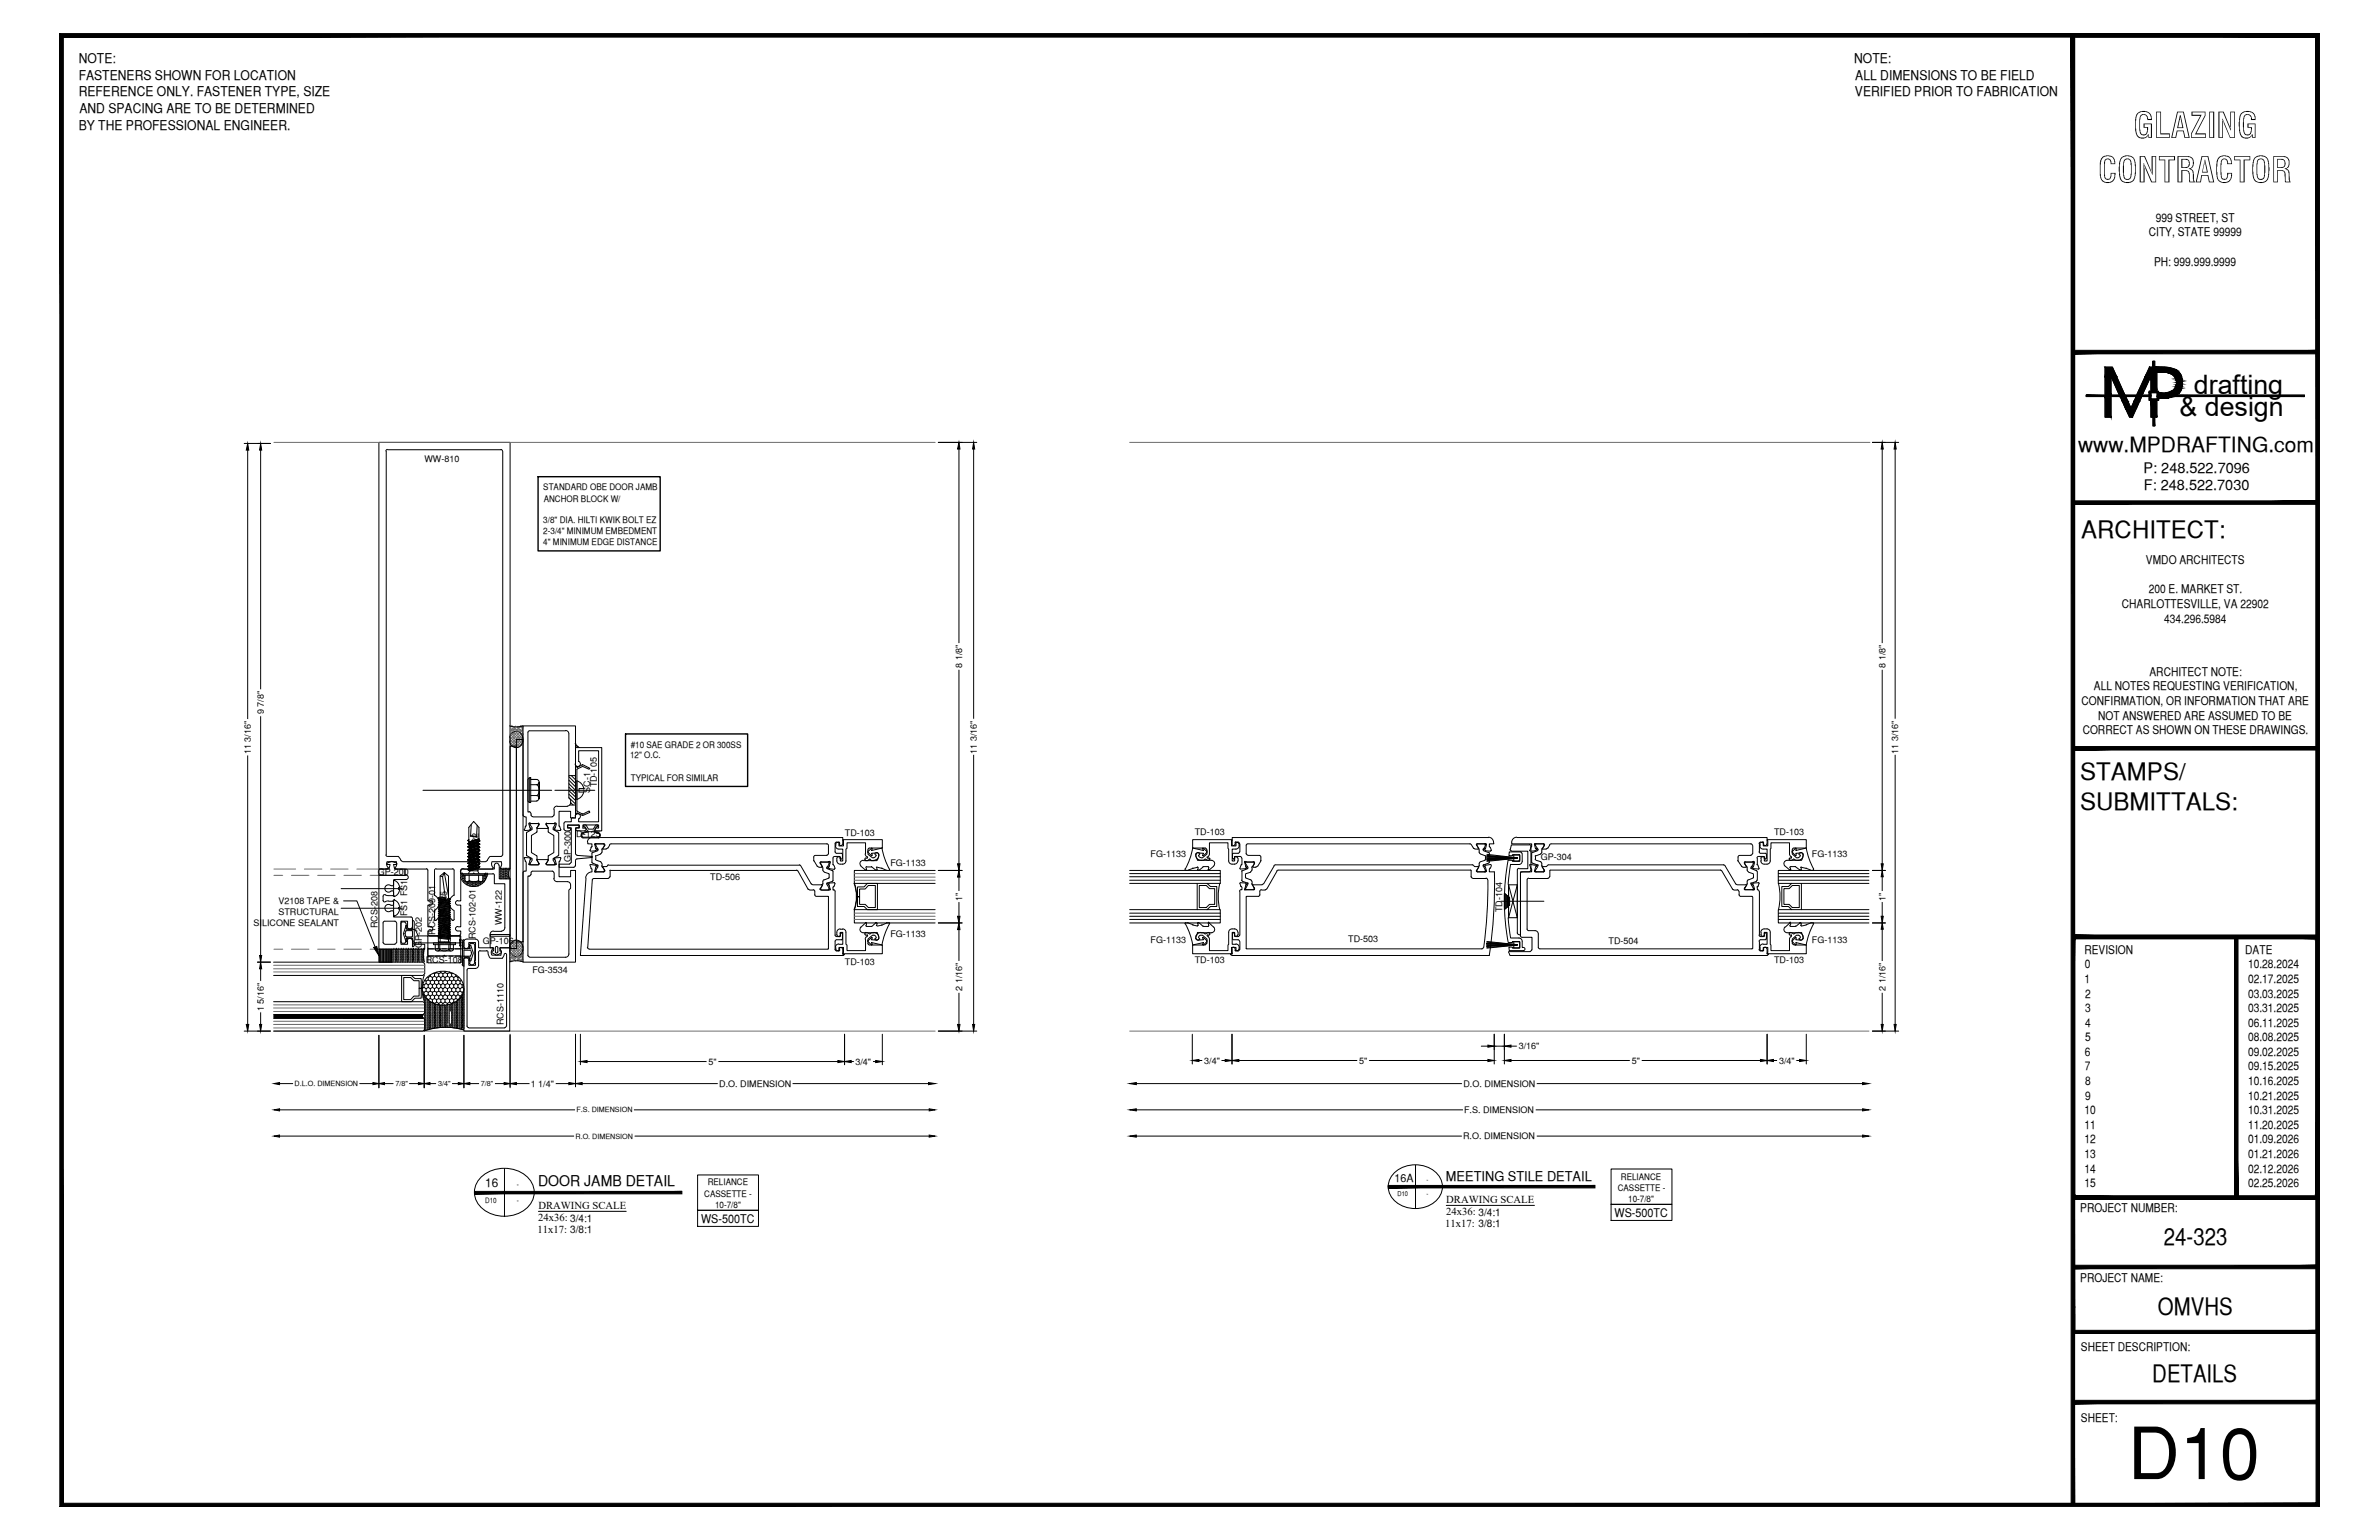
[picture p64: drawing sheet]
<svg xmlns="http://www.w3.org/2000/svg" width="432mm" height="279mm" viewBox="0 0 432 279" stroke-linecap="round" stroke-linejoin="round" font-family="sans-serif">
<defs><g id="words">
<text font-size="13.1" x="386.2" y="268.4">D10</text>
<g font-size="6.3">
<text x="387.2" y="25">GLAZING</text>
<text x="380.8" y="33.1">CONTRACTOR</text>
</g>
<g font-size="4.9">
<text x="398.2" y="71.5">drafting</text>
<text x="395.6" y="75.5">&amp; design</text>
</g>
<g font-size="4.4">
<text x="377.8" y="97.5">ARCHITECT:</text>
<text x="377.6" y="141.5">STAMPS/</text>
<text x="377.6" y="146.9">SUBMITTALS:</text>
<text x="392.7" y="225.8">24-323</text>
<text x="391.7" y="238.5">OMVHS</text>
<text x="390.7" y="250.7">DETAILS</text>
</g>
<text font-size="3.8" x="377.2" y="82">www.MPDRAFTING.com</text>
<text font-size="2.7" x="97.7" y="215.2">DOOR JAMB DETAIL</text>
<g font-size="2.6">
<text x="389.1" y="85.8">P: 248.522.7096</text>
<text x="389.1" y="89">F: 248.522.7030</text>
</g>
<g font-size="2.4">
<text x="14.3" y="11.4">NOTE:</text>
<text x="336.5" y="11.4">NOTE:</text>
<text x="14.3" y="14.5">FASTENERS SHOWN FOR LOCATION</text>
<text x="14.3" y="17.5">REFERENCE ONLY. FASTENER TYPE, SIZE</text>
<text x="336.7" y="17.5">VERIFIED PRIOR TO FABRICATION</text>
<text x="336.7" y="14.5">ALL DIMENSIONS TO BE FIELD</text>
<text x="14.3" y="23.5">BY THE PROFESSIONAL ENGINEER.</text>
<text x="14.4" y="20.4">AND SPACING ARE TO BE DETERMINED</text>
<text x="262.4" y="214.2">MEETING STILE DETAIL</text>
</g>
<g font-size="2.2">
<text x="391.3" y="40.2">999 STREET, ST</text>
<text x="390" y="42.9">CITY, STATE 99999</text>
<text x="391" y="48.2">PH: 999.999.9999</text>
<text x="389.5" y="102.3">VMDO ARCHITECTS</text>
<text x="390" y="107.6">200 E. MARKET ST.</text>
<text x="385.1" y="110.3">CHARLOTTESVILLE, VA 22902</text>
<text x="392.8" y="113">434.296.5984</text>
<text x="380" y="125.2">ALL NOTES REQUESTING VERIFICATION,</text>
<text x="390.1" y="122.6">ARCHITECT NOTE:</text>
<text x="377.8" y="127.9">CONFIRMATION, OR INFORMATION THAT ARE</text>
<text x="380.8" y="130.6">NOT ANSWERED ARE ASSUMED TO BE</text>
<text x="378" y="133.2">CORRECT AS SHOWN ON THESE DRAWINGS.</text>
<text x="378.3" y="173">REVISION</text>
<text x="407.5" y="173">DATE</text>
<text x="378.3" y="178.3">1</text>
<text x="378.4" y="175.7">0</text>
<text x="408" y="175.7">10.28.2024</text>
<text x="408" y="178.3">02.17.2025</text>
<text x="378.5" y="181">2</text>
<text x="378.5" y="183.6">3</text>
<text x="408" y="181">03.03.2025</text>
<text x="408" y="183.6">03.31.2025</text>
<text x="378.4" y="191.6">6</text>
<text x="378.5" y="186.2">4</text>
<text x="378.5" y="188.9">5</text>
<text x="408" y="186.2">06.11.2025</text>
<text x="408" y="188.9">08.08.2025</text>
<text x="408" y="191.6">09.02.2025</text>
<text x="378.4" y="194.2">7</text>
<text x="378.5" y="196.8">8</text>
<text x="408" y="194.2">09.15.2025</text>
<text x="408" y="196.8">10.16.2025</text>
<text x="378.3" y="202.1">10</text>
<text x="378.5" y="199.5">9</text>
<text x="408" y="199.5">10.21.2025</text>
<text x="408" y="202.1">10.31.2025</text>
<text x="378.3" y="204.8">11</text>
<text x="378.3" y="207.5">12</text>
<text x="408" y="204.8">11.20.2025</text>
<text x="408" y="207.5">01.09.2026</text>
<text x="88.1" y="215.3">16</text>
<text x="378.3" y="210.1">13</text>
<text x="378.3" y="212.7">14</text>
<text x="378.3" y="215.4">15</text>
<text x="408" y="210.1">01.21.2026</text>
<text x="408" y="212.7">02.12.2026</text>
<text x="408" y="215.4">02.25.2026</text>
<text x="127.3" y="221.8">WS-500TC</text>
<text x="293.1" y="220.7">WS-500TC</text>
<text x="377.6" y="219.9">PROJECT NUMBER:</text>
<text x="377.6" y="232.5">PROJECT NAME:</text>
<text x="377.7" y="245.2">SHEET DESCRIPTION:</text>
<text x="377.7" y="257.9">SHEET:</text>
</g>
<text font-size="2" x="253.1" y="214.4">16A</text>
<g font-size="1.9">
<text x="97.7" y="221.6">24x36: 3/4:1</text>
<text x="97.7" y="219.3">DRAWING SCALE</text>
<text x="262.5" y="218.2">DRAWING SCALE</text>
<text x="262.5" y="220.5">24x36: 3/4:1</text>
<text x="97.5" y="223.7">11x17: 3/8:1</text>
<text x="262.3" y="222.6">11x17: 3/8:1</text>
</g>
<g font-size="1.6">
<text x="77" y="83.9">WW-810</text>
<text x="98.6" y="89">STANDARD OBE DOOR JAMB</text>
<text x="98.6" y="94.9">3/8&quot; DIA. HILTI KWIK BOLT EZ</text>
<text x="98.7" y="91">ANCHOR BLOCK W/</text>
<text x="98.6" y="97">2-3/4&quot; MINIMUM EMBEDMENT</text>
<text x="98.6" y="98.9">4&quot; MINIMUM EDGE DISTANCE</text>
<text x="174.6" y="121.2" transform="rotate(-90 174.6 121.2)">8 1/8&quot;</text>
<text x="342.2" y="121.2" transform="rotate(-90 342.2 121.2)">8 1/8&quot;</text>
<text x="47.9" y="129.6" transform="rotate(-90 47.9 129.6)">9 7/8&quot;</text>
<text x="45.5" y="136.8" transform="rotate(-90 45.5 136.8)">11 3/16&quot;</text>
<text x="114.4" y="137.6">12&quot; O.C.</text>
<text x="114.5" y="135.6">#10 SAE GRADE 2 OR 300SS</text>
<text x="177.3" y="136.7" transform="rotate(-90 177.3 136.7)">11 3/16&quot;</text>
<text x="344.6" y="136.7" transform="rotate(-90 344.6 136.7)">11 3/16&quot;</text>
<text x="107.1" y="143.8" transform="rotate(-90 107.1 143.8)">SC-1</text>
<text x="108.3" y="142.9" transform="rotate(-90 108.3 142.9)">TD-105</text>
<text x="114.5" y="141.6">TYPICAL FOR SIMILAR</text>
<text x="104.6" y="151.8">D-125</text>
<text x="153.4" y="151.7">TD-103</text>
<text x="208.9" y="155.4">FG-1133</text>
<text x="216.9" y="151.5">TD-103</text>
<text x="322" y="151.5">TD-103</text>
<text x="328.9" y="155.4">FG-1133</text>
<text x="68.6" y="158.8">GP-200</text>
<text x="86.9" y="156.5" transform="rotate(-90 86.9 156.5)">FS-322</text>
<text x="103.6" y="156.5" transform="rotate(-90 103.6 156.5)">GP-300</text>
<text x="128.9" y="159.6">TD-506</text>
<text x="161.6" y="157.1">FG-1133</text>
<text x="279.7" y="156">GP-304</text>
<text x="50.5" y="164">V2108 TAPE &amp;</text>
<text x="50.5" y="166.1">STRUCTURAL</text>
<text x="73.9" y="166.2" transform="rotate(-90 73.9 166.2)">FS1 FS1</text>
<text x="81.1" y="166.9" transform="rotate(-90 81.1 166.9)">FS-325</text>
<text x="91.1" y="167.8" transform="rotate(-90 91.1 167.8)">WW-122</text>
<text x="174.6" y="163.4" transform="rotate(-90 174.6 163.4)">1&quot;</text>
<text x="272.7" y="165.5" transform="rotate(-90 272.7 165.5)">TD-104</text>
<text x="342.2" y="163.4" transform="rotate(-90 342.2 163.4)">1&quot;</text>
<text x="46" y="168">SILICONE SEALANT</text>
<text x="68.5" y="168.4" transform="rotate(-90 68.5 168.4)">RCS-208</text>
<text x="76.6" y="172" transform="rotate(-90 76.6 172)">GP-202</text>
<text x="79" y="169.6" transform="rotate(-90 79 169.6)">RCS-209-01</text>
<text x="86.3" y="170.4" transform="rotate(-90 86.3 170.4)">RCS-102-01</text>
<text x="87.6" y="171.2">GP-106</text>
<text x="161.6" y="169.9">FG-1133</text>
<text x="208.9" y="171.1">FG-1133</text>
<text x="244.7" y="170.9">TD-503</text>
<text x="292" y="171.3">TD-504</text>
<text x="328.9" y="171.1">FG-1133</text>
<text x="77.3" y="174.6">RCS-108</text>
<text x="96.6" y="176.6">FG-3534</text>
<text x="153.4" y="175.1">TD-103</text>
<text x="174.6" y="179.8" transform="rotate(-90 174.6 179.8)">2 1/16&quot;</text>
<text x="216.9" y="174.6">TD-103</text>
<text x="322" y="174.6">TD-103</text>
<text x="342.2" y="179.8" transform="rotate(-90 342.2 179.8)">2 1/16&quot;</text>
<text x="47.9" y="183.5" transform="rotate(-90 47.9 183.5)">1 5/16&quot;</text>
<text x="91.4" y="186" transform="rotate(-90 91.4 186)">RCS-1110</text>
<text x="275.7" y="190.4">3/16&quot;</text>
<text x="96.3" y="197.2">1 1/4&quot;</text>
<text x="128.6" y="193.2">5&quot;</text>
<text x="130.6" y="197.2">D.O. DIMENSION</text>
<text x="155.3" y="193.2">3/4&quot;</text>
<text x="218.6" y="193">3/4&quot;</text>
<text x="246.7" y="193">5&quot;</text>
<text x="265.6" y="197.2">D.O. DIMENSION</text>
<text x="296.2" y="193">5&quot;</text>
<text x="322.9" y="193">3/4&quot;</text>
<text x="265.7" y="201.9">F.S. DIMENSION</text>
<text x="265.6" y="206.7">R.O. DIMENSION</text>
<text x="128.5" y="215.1">RELIANCE</text>
<text x="294.2" y="214">RELIANCE</text>
<text x="127.8" y="217.1">CASSETTE -</text>
<text x="129.8" y="219.1">10-7/8&quot;</text>
<text x="293.6" y="216">CASSETTE -</text>
<text x="295.5" y="218">10-7/8&quot;</text>
</g>
<g font-size="1.3">
<text x="53.5" y="197">D.L.O. DIMENSION</text>
<text x="71.8" y="197">7/8&quot;</text>
<text x="79.5" y="197">3/4&quot;</text>
<text x="87.2" y="197">7/8&quot;</text>
<text x="104.6" y="201.8">F.S. DIMENSION</text>
<text x="104.5" y="206.6">R.O. DIMENSION</text>
<text x="93.8" y="215.3">-</text>
<text x="88.1" y="218.2">D10</text>
<text x="93.8" y="218.2">-</text>
</g>
<g font-size="1.2">
<text x="258.9" y="214.4">-</text>
<text x="253.7" y="217">D10</text>
<text x="258.9" y="217">-</text>
</g>
</g></defs>
<!-- layer: Extrusion -->
<g fill="none" stroke="#000" stroke-width=".18">
<path d="M70.1 81.9v73.2M70.3 81.5l-.3 .3M70.4 81.6h20.5M90.9 81.5l.3 .3M91.2 81.9v73.2M104.5 138.6v-3h4.7v15.1h-.9a.29 .29 0 0 1-.3-.2 .29 .29 0 0 1 .3-.3M105 138.1a.48 .48 0 0 1 .1 .9 .48 .48 0 0 1-.7-.4M105 138.2v-2h3.6v12.9h-3.6v-.6M70 155.1l.3 .3M70.3 156.3a.92 .92 0 0 0 .1 1.1M70.4 157.7h-1.6v-77.4h23.8v77.4h-1.7M70.4 155.4h1.9"/>
<path d="M70.4 156.3h1.5M70.4 157.3l.1 .2-.2 .1M71.4 159.8v.6a.29 .29 0 0 1-.1 .3 .29 .29 0 0 1-.3-.1M71.6 159.6l-.2 .1M71.6 159.6h2.1M71.7 157.3v.2l.2 .1M71.9 157.7h5.5M71.9 156.3a.92 .92 0 0 1-.1 1.1M72.3 155.4l.5 .7 .3 .2M73.1 156.3h15.1M73.7 158.7a.41 .41 0 0 1 .4 .5 .41 .41 0 0 1-.4 .4M73.7 158.8h-4.9v13.4h8.3v-.9h-1.9"/>
<path d="M77.4 157.6l.3 .3v5.5h.5M79.2 157.6l-.3 .3v4.5M79.2 157.7h3M82.1 157.6l.3 .3v4.5M83.9 157.6l-.3 .3v5.5h-.5M83.9 157.7h5.5M88.9 155.4l-.7 .9M89 155.4h1.9M89.3 156.3a.92 .92 0 0 0 .2 1.1M89.4 156.3h1.5M89.5 157.3v.2l-.1 .1M90.8 157.3v.2l.1 .1"/>
<path d="M90.9 156.3a.92 .92 0 0 1-.1 1.1M91.2 155.1l-.3 .3M102.4 149.4v1l.2 .3M102.6 149.1l-.2 .3M102.7 150.7h.6M103.3 150.2a.29 .29 0 0 1 .3 .3 .29 .29 0 0 1-.3 .2M103.3 150.2h-.3v-.5h2.2v.5h-.4M103.7 148.7v.4h-1M104 148.3l-.3 .3M104.4 148.1a.48 .48 0 0 1 .7-.4 .48 .48 0 0 1-.1 .9M104.5 148.1v.3h-.5M104.8 150.2a.29 .29 0 0 0-.3 .3 .29 .29 0 0 0 .3 .2h1.4a.29 .29 0 0 0 .2-.3 .29 .29 0 0 0-.3-.2"/>
<path d="M106.1 150.2h-.3v-.5h2.8v.5h-.3M106.4 159.3l-1.1 14.1h47.7M106.7 152.8v.3h.7v.5M107.1 154.2l.1 .2M107.1 157l.2 .5M107.3 157.5v.1M107.3 153.7l-.2 .6M107.3 153.7h.1M107.4 157.6v.1M107.4 158.2a1.17 1.17 0 0 0-1.1 1.1M107.4 157.7v.5M107.4 153.6v.1"/>
<path d="M107.5 151.9a.92 .92 0 0 0-.9 .9M107.6 152h45.4v1.2M107.9 153.2h.1M107.9 158.2h.2M107.9 153.2l.2 .8M108.1 156.9l.2 .2M108.1 157l-.9-.2-.1 .2M108.1 154.4h-.9M108.1 153.1h.1M108.1 154.3h.1M108.1 153.1h-.1l-.1 .1M108.1 157.4l-.2 .7"/>
<path d="M108.1 153.9l.1 .1M108.2 158.2h-.1M108.2 153.1h1.5M108.2 154.1h.1M108.2 158.2h1.5M108.2 157.2l-.1 .1M108.3 154v.2M108.3 157.1l-.1 .2M108.3 154.2l-.2 .1M109.4 153.9v.2M109.4 157.4l.4 .5M109.4 157.2v.2"/>
<path d="M109.5 154.1h.5M109.6 153.1l.1 .1M109.7 157.9v.1M109.7 153.3v.1M109.7 158l-.1 .1M109.8 153.2l-.4 .7M109.8 158v.1M110.3 157l-.2 .2h-.6M110.3 153.8l-.3 .2M110.4 159.4h-2.6l-.3 .3-.8 12.2M110.5 156.9l-.2 .1M110.5 157h34.6"/>
<path d="M110.7 153.3l-.3 .6M110.7 159l-.3 .3M110.7 158v1.1M110.8 157.9l-.1 .1M110.8 157.9h33.8M110.9 153.1l-.2 .1M110.9 153.1h39.2l.3 .3M144.6 157.9l.2 .1M144.8 158.1l1.9 3.3M145.1 156.9l.2 .2M145.4 157.1l1.9 3.3M147.7 156.1v.1"/>
<path d="M147.7 155.5v.6M147.8 156.2l.5 1M148 155.2l-.3 .3M148 155.2h2.1M148.3 157.1l.3 .2M148.7 157.4h.5M148.8 156.6h.1M148.9 156.7l.3 .5M148.9 156.4l-.1 .1M149 156.4h1.4M149.2 157.1l-.1 .2M150.4 157.5l.1 .1"/>
<path d="M150.4 157.4h.1M150.4 153.4v1.5M150.4 154.8l-.3 .3M150.4 157.3l-.1 .2M150.5 156.3h-.1M150.5 156.3l.2 .1M150.6 157.6l.8 .1M150.7 156.5l-.3 .8M150.7 156.5h.1M151.2 156.8l.1 .1M151.2 156.9l.1 .1M151.4 157l.2 .5"/>
<path d="M151.5 155.4l-.3 .3v1.1M151.5 157.5l-.1 .2M151.5 155.4h.9M151.6 153.1v1.5M151.6 154.5l.3 .3h.9M152.2 152.8l.2 .1M152.3 152.8h-.6l-.1 .3M152.3 153.1a.29 .29 0 0 0 .3 .3 .29 .29 0 0 0 .3-.3M152.4 155.4l.1 .1M152.4 153v.2M152.5 155.7l.1 .1M152.5 155.5v.3"/>
<path d="M152.7 154.8l.1 .1M152.8 155.8l-.1 .1M152.8 155.7v.1M152.9 154.9v.8M217.6 155.2l.1 .3 .3 .1M217.7 154.9v.1M217.7 155.1l-.1 .1M217.8 154.8l-.4-.1a.77 .77 0 0 0-.3 .9 .77 .77 0 0 0 .9 .5M218 156.1h.4l.4-.3 .3 .3h.3M218.7 153.9l.3 .2M219.1 154.2v.7l-.9 .7h-.2M219.1 155.5l.1 .1"/>
<path d="M219.2 155.7h.2M219.3 155.4l-.2 .1M219.4 155.6l.2 .3-.2 .2M219.5 154.9v-2h3.4l.1 3.3M219.5 154.9l-.2 .5M219.6 155.9h.1M223 156.2a.6 .6 0 0 0 .6 .6M223.6 153.1a.29 .29 0 0 0 .3 .3 .29 .29 0 0 0 .3-.3M223.6 156.8h.5M223.7 154.9l.1 .9M223.8 155.8l.2 .1M223.8 154.8l-.1 .1"/>
<path d="M223.8 154.8h.9M224 155.7l-.1 .1M224.2 155.4h.2M224.2 152.9v.3M224.3 152.7l-.1 .2M224.3 154.1h-.7v2.1h.5v-.7v.3M224.3 153v.5h-.8v-1l.1-.2h-7.1v1.6h2.3M224.3 152.8h.4M224.4 155.4l.3 .3M224.4 152.8l-.1 .1M224.4 152.8h.2M224.6 152.8l.3 .3"/>
<path d="M224.7 156.2a.6 .6 0 0 1-.6 .6M224.7 152.8l.3 .3M224.7 155.8v.4M224.9 153.2a.69 .69 0 0 1-.6 .9M225 154.5l-.3 .3M225 153.1v1.5M225.1 155.4l.3 .3M225.1 155.4l-1 .1M225.2 157l-.1 .7 1-.1M225.4 156.8l-.2 .2M225.4 155.7v1.1M225.9 156.4v.1"/>
<path d="M225.9 156.5l.2 .7M226 156.3l-.1 .1M226.1 157.2v.1M226.1 156.3h.1M226.1 157.5h-.1M226.2 154.8l.3 .3M226.2 156.4h1.4M226.2 153.4v1.5M226.3 157.4l-.1-.1v.2M226.3 157.5l-.2 .1M226.5 153.1l-.3 .3M226.5 153.1h40.3l.2 .1"/>
<path d="M226.5 155.2h2.1M227.3 157.1l.1 .2M227.5 157.4h.5M227.6 156.4l.1 .1M227.7 156.6h.1M227.7 156.7l-.3 .5M228.2 157.1l-.3 .2M228.6 155.2l.3 .3M228.9 156.1l-.1 .1M228.9 155.5v.6M228.9 156.2l-.6 1M231.3 157.1l-1.9 3.2"/>
<path d="M231.8 158.1l-1.9 3.2M266.9 157.9l.1 .1M267 157.9h-35l-.3 .1M267 158v1.1M267 159l.3 .3M267.1 153.3l.4 .6M267.2 156.9l.2 .1M267.3 156.9h-35.8l-.3 .2M267.3 159.4h2.4M267.4 153.8l.3 .2M267.5 157l.2 .2h.6M267.7 154.1h.6"/>
<path d="M268 153.3h.1M268 158.1h.1M268 157.9v.1M268 153.4l.3 .5v.2M268.1 158.2h1.5M268.3 157.2v.1M268.4 157.4l-.4 .5M269.4 157.1v.1M269.4 154v.2M269.5 154.2l.1 .1M269.5 154.1h.1M269.5 153.1h.2"/>
<path d="M269.5 158.2h.1M269.6 153.9l-.1 .1M269.6 153.1l-1.6 .1M269.6 157.2v.1M269.6 157.4l.2 .7M269.6 157l-.1 .1M269.6 156.9h.1M269.7 154.4h.9M269.7 159.3l.3 .3M269.7 158h.1M269.7 153.2h.1M269.7 158.1h-.1"/>
<path d="M269.8 153.2l-.2 .8M270.1 159.7l-.2 6.6-.6 5.6M270.2 151.9a.92 .92 0 0 1 .9 .9M270.2 152h-46.6v1.2M270.3 153.5l.1 .1M270.3 157.7v.5h.9M270.4 153.7h.1M270.4 157.6l-.1 .1M270.4 157.5h.1M270.5 153.7l.2 .6M270.5 156.8l.1 .2M270.6 156.8l-.9 .2"/>
<path d="M270.6 154.2l-.1 .2M270.7 157l-.2 .5M271.1 152.8v.3h-.8v.4M271.2 158.2a86.7 86.7 0 0 1-.9 15.2h-46.7M274.4 152.8v.3h3.6v.4M275.3 151.9a.92 .92 0 0 0-.9 .9M275.3 152h45.4v1.2M276 158.5v11.3M276.3 158.2l-.3 .3M277.2 159.6v9l.3 .2h1.1M277.5 159.3l-.3 .3M277.5 159.4h3.5"/>
<path d="M277.6 154.2l.1 .2M277.7 157l.2 .5h-.1M277.7 156.8l-.1 .2M277.8 156.8l.8 .1M277.9 153.7l-.2 .6M277.9 153.7h-.1M277.9 157.6l.1 .1M278 157.7v.5h-1.7M278 153.5l-.1 .1M278.5 153.2h.1M278.5 158.1h.2M278.5 153.2l.2 .8"/>
<path d="M278.5 158h.1M278.6 154.4h-.8M278.7 154.3h-.1M278.7 153.1h-.2v.1M278.7 157.4l-.2 .7M278.7 153.9l.1 .1M278.7 153.1h.1M278.8 157l.1 .1M278.8 157.2l-.1 .1M278.8 158.2h-.1M278.8 154l.1 .2M278.8 154.1h.1"/>
<path d="M278.8 157.2h.1M278.8 153.1h1.4M278.8 158.2h1.4M278.9 157.1l-.1 .1M278.9 154.2l-.1 .1M279.9 153.9l.1 .2h.7M280 157.4l.4 .5M280 157.2l-.1 .1M280.2 153.1l.1 .1M280.3 157.9v.1M280.3 153.3h.1M280.3 158l-.1 .1"/>
<path d="M280.4 153.4l-.4 .5M280.4 153.2v.1M280.4 158v.1M280.9 157l-.2 .2h-.7M280.9 153.8l-.3 .2M281.1 156.9l-.2 .1M281.1 156.9h31.8M281.2 159l-.2 .3M281.3 153.3l-.4 .6M281.3 158v1.1M281.4 157.9l-.1 .1M281.4 157.9h30.9l.2 .1"/>
<path d="M281.5 153.1l-.2 .1M281.6 153.1h36.2M312.5 158.1l2 3.2M312.8 156.9l.3 .2M313.1 157.1l1.9 3.2M315.4 156.1v.1M315.5 156.2l.6 1M315.5 155.5v.6M316.1 157.1l.2 .2M316.4 157.4h.5M316.6 156.6h.1M316.6 156.7l.4 .5"/>
<path d="M317 157.1l-.1 .2M317.8 153.1l.3 .3M317.8 155.2h-2l-.3 .3M318.1 157.5l.1 .1M318.1 154.8l-.3 .3M318.1 157.3l-.1 .2M318.1 156.4l-1.5 .1M318.1 153.4v1.5M318.2 156.3h-.1M318.2 157.2l-.1 .1M318.2 157.3l-.1 .1M318.2 156.3l.2 .1"/>
<path d="M318.2 157.5h.1M318.3 157.6l.9 .1M318.4 156.4v.1M318.5 156.5l-.2 .7M318.5 156.4v.1M318.9 156.8l.2 .2M319 155.7v1.1M319.1 157l.2 .5-.1 .2M319.2 155.4l-.3 .3M319.2 155.4h1l-.5 .1-.1 .2M319.3 154.5l.3 .3h.9M319.3 153.1v1.5"/>
<path d="M319.4 153.4a.6 .6 0 0 0 .6 .7M319.5 153.2v.3M319.6 156.2a.6 .6 0 0 0 .6 .6h.5a.6 .6 0 0 0 .6-.6M319.7 155.8v.4M319.7 152.8l-.3 .3M319.7 152.8l.3 .1M319.9 152.7l.2 .2M320 152.8h-.6l-.1 .3M320 154.1h.7v2.1h-.5v-.7v.3M320 153v.5h.9v-1l-.2-.2h7.2v1.6h-2.3M320.1 152.9v.2a.29 .29 0 0 0 .3 .3 .29 .29 0 0 0 .3-.3M320.1 155.4l.1 .1"/>
<path d="M320.2 155.7l.2 .1M320.5 154.8v.1M320.5 155.8l-.1 .1M320.5 155.7v.1M320.6 154.9v.8M324.8 154.9l.2 .5M324.8 154.9v-2h-3.4l-.1 3.3M324.8 155.9h.1M325 155.6l-.3 .3 .3 .2M325 156.1h.2l.4-.3 .3 .3h.5M325 155.7h.1M325.1 155.4l.1 .1"/>
<path d="M325.1 155.5v.1M325.3 154.2v.7l.8 .7h.3M325.6 153.9l-.3 .2M326.5 154.9l.3 .3M326.5 154.8l.4-.1a.77 .77 0 0 1 .3 .9 .77 .77 0 0 1-.8 .5M326.8 155.2l-.1 .3-.3 .1M69.5 171l.3 .3M69.5 163.4l.2 .2h.2M69.5 162.6v.8M69.8 171.3h1.9M69.9 162.3h-.2l-.2 .3M69.9 162.4l.6 .1"/>
<path d="M70.5 163.4l-.6 .2M70.5 162.5h.8M70.5 163.5h.8M71 160.7a.67 .67 0 0 0-1 0 .67 .67 0 0 0 0 1 .67 .67 0 0 0 1 0M71 164.2a.67 .67 0 0 0-1 .1 .67 .67 0 0 0 0 .9 .67 .67 0 0 0 1 .1M71 161.7a.29 .29 0 0 1 .3-.1 .29 .29 0 0 1 .1 .3v.5l-.1 .1M71 165.3a.29 .29 0 0 1 .3 0 .29 .29 0 0 1 .1 .2v.9h3.3l.2 .3v1.4a.48 .48 0 0 1-.5 .4 .48 .48 0 0 1-.5-.4M71.3 163.4l.1 .2v.4M71.4 164a.29 .29 0 0 1-.1 .2 .29 .29 0 0 1-.3 0M71.7 167.1l.2 .3M71.7 167.1h-1.9l-.2 .2-.1 3.7M71.9 171l-.2 .3"/>
<path d="M72 167.4v3.6M72.8 167.6v3.3M72.8 170.8l.3 .3M73.1 167.3l-.3 .2M73.1 171.1h.3M73.1 167.3h.3M73.4 167.3l.3 .2M73.7 170.8l-.3 .3M73.7 168.3l.2 .3M73.7 167.6v.7M73.7 170.4v.5M73.9 170.7a.48 .48 0 0 1 .5-.5 .48 .48 0 0 1 .5 .5"/>
<path d="M73.9 170.1l-.2 .3M74 170.2h.7l.3 .5M74 168.1v-1h-1.2v4.2h1.2v-.5M74 168.7h1M74.9 170.8v.2M74.9 171l.3 .3M74.9 170.7l.6 .4M75 168.6l.5 .4M75.6 169l.3 .8h7.6v1.3h-2.7l-.2-.2-.1 .2h-5M77.7 169.4l.2 .3M78 169.8h1.4l.4-.4v-1l.8-.8 .9 .8v1l.4 .4h1.4M78.1 168.1a.41 .41 0 0 1 .4 .4 .41 .41 0 0 1-.4 .4"/>
<path d="M78.1 163.4a.41 .41 0 0 1 .4 .4 .41 .41 0 0 1-.4 .4M78.2 168.9h-.5v.6M78.2 164.2h-.5v3.9h.5M78.8 166.8a.22 .22 0 0 0 .1 .2 .22 .22 0 0 0 .3-.1l.8-.8h1.3l.8 .8M78.8 162.4a1.56 1.56 0 0 1 .9 1.4 1.56 1.56 0 0 1-.9 1.4M78.9 165.3v1.5M82.4 162.4a1.56 1.56 0 0 0-.9 1.4 1.56 1.56 0 0 0 .9 1.4M82.4 165.3v1.5a.22 .22 0 0 1-.1 .2 .22 .22 0 0 1-.3-.1M83.1 163.4a.41 .41 0 0 0-.4 .4 .41 .41 0 0 0 .4 .4M83.1 168.1a.41 .41 0 0 0-.4 .4 .41 .41 0 0 0 .4 .4M83.1 164.2h.5v3.9h-.5M83.1 168.9h.5v.6"/>
<path d="M83.6 169.4l-.3 .3M85 172.1h-7.3v1.3h2.8l.1-.1 .2 .1h2.8l.6 .2h.9l.1 .3M85.2 174.7l.3 .3M85.2 171.8l-.3 .3M85.3 171.4v.4M85.3 173.9v.9M85.5 171.1l-.3 .3M85.5 175.1h.4M85.5 171.2h.4M85.8 171.1l.3 .3M86.1 174.7l-.3 .3M86.2 171.4v3.4"/>
<path d="M106.6 171.8l.1 .3h.2M106.9 172.2h43.4M146.7 161.3l.2 .1M146.9 161.5h.7M147.2 160.3l.3 .2M147.5 160.5h1.7M147.6 161.4l.3 .2v.7l.1 .3h2.3l.1 .1M148.8 161.4h.1M148.9 161.2l-.1 .1M149 161.5h1.4M149.1 160.5l.1 .1M149.2 160.7l-.3 .5"/>
<path d="M150.3 160.4l.4 1h-.2M150.4 162.8v9.3h-.1M150.4 161.4h.1M150.5 160.3l-.1 .1M150.5 160.2h.1M150.7 161.3h.1M151.2 161v.5h.1M151.3 160.9l-.1 .1M151.3 161.4l.3 .3v8l.1 .2h.7M151.3 160.8h-.1M151.4 160.1l.1 .2M151.4 160.1l-.8 .1"/>
<path d="M151.6 160.3l-.2 .5M151.6 172.2l.1 .3h.6M152.3 172.2a.29 .29 0 0 1 .3-.3 .29 .29 0 0 1 .3 .3M152.4 172.2l-.2 .3M152.5 169.8l-.1 .1M152.5 169.4v.5M152.6 169.2l-.1 .1M152.7 169.2l.1 .1M152.8 170.5h-.9l-.3 .1v1.7M152.8 169.3v.1M152.8 170.4l-.1 .1M152.9 169.4v1"/>
<path d="M153 172.2v1h.3M153.2 173.1l-.2 .3M217.6 170.1l.1 .2M217.7 170.3v.1M218 169.2a.78 .78 0 0 0-.9 .4 .78 .78 0 0 0 .3 1l.4-.2M218 169.7l-.3 .1-.1 .3M218 169.2h.4l.4 .3 .3-.3h.3M218 169.7h.2l.9 .7v.7M218.8 171.4h-2.3v1.6h7.1l-.1-.2v-.9h.8v.5M219 171.1l-.3 .3M219.2 169.6l-.1 .1 .2 .3M219.2 169.7h.2"/>
<path d="M219.3 169.9l.2 .5M219.4 169.2l.2 .2M219.6 169.5l-.2 .2M223 169.2l-.1 3.3h-3.4v-2.1M223.3 173.1l.3 .2M223.6 172.1a.29 .29 0 0 1 .3-.3 .29 .29 0 0 1 .3 .3M223.6 168.5a.6 .6 0 0 0-.6 .6M223.6 172.1v1h-.3M223.6 168.5h.5M223.7 170.3l.1 .1M223.7 169.4v1M223.8 169.3l-.1 .1"/>
<path d="M223.8 170.5h.9M223.9 169.2l.1 .1M224 169.2l-.2 .1M224.1 168.5a.6 .6 0 0 1 .6 .6M224.1 169.3v.5v-.6h-.5v2.1h.7M224.1 169.8l.3 .1M224.2 172.4l.1 .1M224.2 169.9h.5M224.2 172.1v.3M224.3 172.4l.1 .1M224.3 171.3a.69 .69 0 0 1 .6 .9M224.3 172.5h.4"/>
<path d="M224.4 172.5h.2M224.7 169.6l-.3 .3M224.7 170.5l.3 .3M224.7 169.2v.4M224.9 172.2l-.3 .3M225 172.2l-.3 .3M225 169.6l-.3 .3M225 161.7v8M225 170.8v1.5M225.2 160.8l.2 .1M225.3 161.4l-.3 .3M225.4 161v.4h-.1"/>
<path d="M225.9 161.4h.1M225.9 161.3h.1M226 160.2h.1M226.1 160.2h-1l.1 .6M226.1 160.3l.2 .1M226.1 160.6l-.2 .7M226.1 160.5v.1M226.2 161.4h-.1M226.2 162.8v9.3h.1M226.2 161.4h1.4M226.2 160.4l.1 .1M226.3 162.6l-.1 .1"/>
<path d="M226.3 162.6h2.1M226.3 172.1h42.7M227.4 160.7l.3 .4M227.4 160.5l-.1 .1M227.5 160.5h1.6M227.7 161.3l-.1 .1M227.7 161.2v.2M228.9 161.4l-.2 .2-.1 .9-.2 .1M229 161.5h.7M229.3 160.3l-.2 .2M229.9 161.3l-.3 .1M269.2 171.9l-.2 .2"/>
<path d="M273.9 172.8l.2 .6h46.7M274 172.6l-.2 .2M274 172.7h3.7M276 169.8l.3 .3M276.3 170.1h1.8v2.2M278 172.3l-.3 .3M278.6 168.8a.6 .6 0 0 1 .6 .6M279.2 169.5v2.4l.3 .2h38.5h.1M314.4 161.3l.3 .1M314.7 161.5h.6M315 160.3l.2 .2M315.3 160.5h1.6"/>
<path d="M315.3 161.4l.3 .3M315.7 161.7v.6l.1 .3h2.2l.1 .1M316.6 161.2v.2M316.6 161.3l1.5 .1M316.9 160.5l.1 .1M317 160.7l-.4 .4M318 160.4l.1 .1M318.1 161.4h.1M318.1 162.8v9.3M318.2 160.5v.1M318.2 160.3l-.1 .1M318.3 160.6l.2 .7"/>
<path d="M318.3 160.2h-.1M318.4 161.3h.1M318.4 161.4h-.2M318.5 161.4h.1M319 161v.4M319 161.4l.3 .3M319.1 160.8l-.2 .1M319.2 160.1l.1 .2-.2 .5M319.2 160.1l-.9 .1M319.3 172.2l.1 .3h.6M319.3 169.6l.1 .3h.7M319.3 161.7v8"/>
<path d="M319.3 170.8v1.5M319.4 172.2l.3 .3M319.5 171.9v.3M319.6 169.1a.6 .6 0 0 1 .6-.6h.5a.6 .6 0 0 1 .6 .6M319.6 169.6l.1 .2 .5 .1M319.7 169.2v.4M320 172.4l-.3 .1M320 171.3a.6 .6 0 0 0-.6 .6M320.1 172.1l-.2 .4M320.1 172.1a.29 .29 0 0 1 .3-.3 .29 .29 0 0 1 .3 .3M320.2 169.8l-.1 .1M320.2 169.3v.5v-.6h.5v2.1h-.7"/>
<path d="M320.4 169.2l-.2 .1M320.4 169.2l.1 .1M320.5 170.5h-.9l-.3 .3M320.5 169.3v.1M320.5 170.3v.1M320.6 169.4v1M320.7 172.1v1h.3M321 173.1l-.2 .2M321.3 169.2l.1 3.3h3.4v-2.1M324.7 169.4l.3 .3M324.8 169.4v.1M325 169.2l-.3 .2"/>
<path d="M325 169.2h.2l.4 .3 .3-.3h.5M325 169.7h.1M325 169.9l-.2 .5M325.1 169.6l.1 .1-.1 .3M325.6 171.4h2.3v1.6h-7.2l.2-.2v-.9h-.9v.5M326.4 169.2a.78 .78 0 0 1 .8 .4 .78 .78 0 0 1-.3 1l-.3-.1v-.2M326.4 169.7l.3 .1 .1 .3M326.4 169.7h-.3l-.8 .7v.7l.3 .3M326.8 170.1l-.2 .2"/>
</g>
<!-- layer: MEDIUM_1 -->
<g fill="none" stroke="#000" stroke-width=".18">
<path d="M92.5 131.7l1.4 .2 1-.2M92.5 134.5a1.17 1.17 0 0 0 1.2 1.1 1.17 1.17 0 0 0 1.2-1.1M92.5 133.8a1.17 1.17 0 0 1 1.2-1.1 1.17 1.17 0 0 1 1.2 1.1M92.6 133.9v.6M94.9 133.9v.6M68.7 158.7l.1 .1M68.8 158.7v-1h1.8l.2-.9h-.6v-.2l.9-.3 .9 .3v.2h-.6l.2 .9h1.9v1M68.8 158.8h4.6M73.5 158.7l-.1 .1M83.7 158.6h.1M83.7 159h.1M83.8 158.7h.1"/>
<path d="M83.8 159.2h.1M83.9 158.6h.1M83.9 159h.1M83.9 159.4h.1M84 159.2h.1M84 159.6h.1M84.1 159h.1M84.1 159.4h.1M84.1 159.9h.1M84.3 159.2h.1M84.3 159.6h.1M84.4 159h.1"/>
<path d="M84.4 159.4h.1M84.4 159.9h.1M87.7 159h.1M87.7 159.4h.1M87.7 159.9h.1M87.8 159.2h.1M87.8 159.6h.1M87.9 159h.1M87.9 159.4h.1M87.9 159.9h.1M88.1 158.7h.1M88.1 159.2h.1"/>
<path d="M88.1 159.6h.1M88.1 158.6h.1M88.1 159h.1M88.1 159.4h.1M88.3 158.7h.1M88.3 159.2h.1M88.4 158.6h.1M88.4 159h.1M88.5 158.5a2.51 2.51 0 0 1-2.2 2.3 2.51 2.51 0 0 1-2.7-1.6M88.5 158.7h.1M90.7 157.9h.1M90.7 158.3h.1"/>
<path d="M90.7 158.7h.1M90.7 159.2h.1M90.9 157.7h.1M90.9 158.1h.1M90.9 158.6h.1M90.9 159h.1M90.9 159.4h.1M90.9 157.9h.1M90.9 158.3h.1M90.9 158.7h.1M90.9 159.2h.1M91.1 157.7h.1"/>
<path d="M91.1 158.1h.1M91.1 158.6h.1M91.1 159h.1M91.1 159.4h.1M91.2 157.9h.1M91.2 158.3h.1M91.2 158.7h.1M91.2 159.2h.1M91.3 157.7h.1M91.3 158.1h.1M91.3 158.6h.1M91.3 159h.1"/>
<path d="M91.3 159.4h.1M91.4 157.9h.1M91.4 158.3h.1M91.4 158.7h.1M91.4 159.2h.1M91.5 157.7h.1M91.5 158.1h.1M91.5 158.6h.1M91.5 159h.1M91.5 159.4h.1M91.6 157.9h.1M91.6 158.3h.1"/>
<path d="M91.6 158.7h.1M91.6 159.2h.1M91.8 157.7h.1M91.8 158.1h.1M91.8 158.6h.1M91.8 159h.1M91.8 159.4h.1M91.8 157.9h.1M91.8 158.3h.1M91.8 158.7h.1M91.8 159.2h.1M91.9 157.7h.1"/>
<path d="M91.9 158.1h.1M91.9 158.6h.1M91.9 159h.1M91.9 159.4h.1M92.1 157.9h.1M92.1 158.3h.1M92.1 158.7h.1M92.1 159.2h.1M92.2 157.7h.1M92.2 158.1h.1M92.2 158.6h.1M92.2 159h.1"/>
<path d="M92.2 159.4h.1M92.3 157.9h.1M92.3 159.2h.1M92.4 157.7h.1M92.4 159.4h.1M92.5 157.6a1.56 1.56 0 0 0 0 1.8M103.3 142.8l1.2 1.2M103.3 144.7l1.2 1.2M103.3 144.1l1.2 1.1M103.3 143.4l1.2 1.2M103.3 142.2l1.2 1.2M103.3 141.5l1.2 1.2"/>
<path d="M103.3 140.9l1.2 1.2M103.3 140.7h1.2M103.6 145.6l.4 .4M103.7 140.7l.8 .8M104.3 140.7l.2 .1M105.6 151.9l.2 .1M105.7 151.9h.1M105.8 151l-.3 .4 .1 .5M105.8 151.2a.35 .35 0 0 0-.1 .6M105.9 151.2a2.89 2.89 0 0 1 2.7 0M106.6 150.8l-.8 .3M106.7 150.8l-.5-.8h-.3v-.3h.5l.4 .7h.9l.4-.7h.4v.3h-.2l-.5 .8"/>
<path d="M107.8 150.8l.8 .3M108.6 151.2a.41 .41 0 0 1 .2 .6M108.6 151l.4 .4-.2 .5M108.7 151.8l-2.8 .1M108.8 151.9l-.2 .1h-2.7M156.3 157.2l.8 .7M156.7 156.1a.6 .6 0 0 0-.6 .4 .6 .6 0 0 0 .2 .6M156.7 156.1h2.4M157.1 157.8v.1M157.2 157.9h.1M157.2 157.5l.1 .3M157.3 157.7l-.1 .2"/>
<path d="M157.3 157.2l-.1 .2M157.4 157.3h.8M157.5 154.4v.3M157.6 154.7l.6 .6M158.1 157.2h.1M158.2 153.9l-.6 .5M158.2 157.3l.7 .6M158.9 157.9h.1M159 157.9h.1M159.1 154.7a.51 .51 0 0 1 .3 .8M159.1 157.8l-.1 .1M159.1 157.5l.1 .4"/>
<path d="M159.1 154.7l-.9 .1 .1 .4h-.2M159.2 157.3l-.1 .1M159.2 156l-.1 .1M159.3 157.4l1.6 .5M159.4 155.6l-.1 .4M160 157.5h.1M160.1 153.8l.6 2.3 .7 1.6M160.1 153.9l-1.9 .4 .1-.4h-.2M161 157.9h.4M161.5 157.7l-.2 .2M68.8 172.2h2.3v2.4h-2.3zM68.9 172.2v2.4"/>
<path d="M69 172.2v2.4M69.2 172.2v2.4M69.3 172.2v2.4M69.5 172.2v2.4M69.6 172.2v2.4M69.7 172.2v2.4M69.9 172.2v2.4M70 172.2v2.4M70.2 172.2v2.4M70.3 172.2v2.4M70.5 172.2v2.4M70.6 172.2v2.4"/>
<path d="M70.7 172.2v2.4M70.9 172.2v2.4M71.1 172.2v2.4M71.3 174.6h.1M71.3 174.3h.1M71.3 174.1h.1M71.3 173.9h.1M71.3 173.7h.1M71.3 173.4h.1M71.3 173.2h.1M71.3 173h.1M71.3 172.8h.1"/>
<path d="M71.3 172.5h.1M71.3 172.3h.1M71.5 174.4h.1M71.5 174.2h.1M71.5 174h.1M71.5 173.7h.1M71.5 173.5h.1M71.5 173.3h.1M71.5 173.1h.1M71.5 172.8h.1M71.5 172.7h.1M71.5 172.4h.1"/>
<path d="M71.5 172.2h.1M71.8 174.6h.1M71.8 174.3h.1M71.8 174.1h.1M71.8 173.9h.1M71.8 173.7h.1M71.8 173.4h.1M71.8 173.2h.1M71.8 173h.1M71.8 172.8h.1M71.8 172.5h.1M71.8 172.3h.1"/>
<path d="M71.9 174.4h.1M71.9 174.2h.1M71.9 174h.1M71.9 173.7h.1M71.9 173.5h.1M71.9 173.3h.1M71.9 173.1h.1M71.9 172.8h.1M71.9 172.7h.1M71.9 172.4h.1M71.9 172.2h.1M72.2 174.6h.1"/>
<path d="M72.2 174.3h.1M72.2 174.1h.1M72.2 173.9h.1M72.2 173.7h.1M72.2 173.4h.1M72.2 173.2h.1M72.2 173h.1M72.2 172.8h.1M72.2 172.5h.1M72.2 172.3h.1M72.4 174.4h.1M72.4 174.2h.1"/>
<path d="M72.4 174h.1M72.4 173.7h.1M72.4 173.5h.1M72.4 173.3h.1M72.4 173.1h.1M72.4 172.8h.1M72.4 172.7h.1M72.4 172.4h.1M72.4 172.2h.1M72.6 174.6h.1M72.6 174.3h.1M72.6 174.1h.1"/>
<path d="M72.6 173.9h.1M72.6 173.7h.1M72.6 173.4h.1M72.6 173.2h.1M72.6 173h.1M72.6 172.8h.1M72.6 172.5h.1M72.6 172.3h.1M72.8 174.4h.1M72.8 174.2h.1M72.8 174h.1M72.8 173.7h.1"/>
<path d="M72.8 173.5h.1M72.8 173.3h.1M72.8 173.1h.1M72.8 172.8h.1M72.8 172.7h.1M72.8 172.4h.1M72.8 172.2h.1M72.9 177h1.8l.6 .5h1.2v1.8h-.4v-1.4h-1l-.6-.5h-1.2v4h1.2l.6-.7h1v-1.4h.5h-.1v1.8h-1.2l-.6 .6h-1.8zM73.1 174.6h.1M73.1 174.3h.1M73.1 174.1h.1M73.1 173.9h.1"/>
<path d="M73.1 173.7h.1M73.1 173.4h.1M73.1 173.2h.1M73.1 173h.1M73.1 172.8h.1M73.1 172.5h.1M73.1 172.3h.1M73.3 174.4h.1M73.3 174.2h.1M73.3 174h.1M73.3 173.7h.1M73.3 173.5h.1"/>
<path d="M73.3 173.3h.1M73.3 173.1h.1M73.3 172.8h.1M73.3 172.7h.1M73.3 172.4h.1M73.3 172.2h.1M73.5 169.4h.1M73.5 174.6h.1M73.5 174.3h.1M73.5 174.1h.1M73.5 173.9h.1M73.5 173.7h.1"/>
<path d="M73.5 173.4h.1M73.5 173.2h.1M73.5 173h.1M73.5 172.8h.1M73.5 172.5h.1M73.5 172.3h.1M73.5 169.4l.2 .5M73.6 168l.2-.1 .1 .2M73.7 168l-.5 1.4 .5 1.4M73.7 169.9h.1M73.7 174.4h.1M73.7 174.2h.1"/>
<path d="M73.7 174h.1M73.7 173.7h.1M73.7 173.5h.1M73.7 173.3h.1M73.7 173.1h.1M73.7 172.8h.1M73.7 172.7h.1M73.7 172.4h.1M73.7 172.2h.1M73.8 168.8l-.3 .6M73.8 170h1M73.8 168.8h1"/>
<path d="M73.9 168.1l-.1 .4h1M74 174.6h.1M74 174.3h.1M74 174.1h.1M74 173.9h.1M74 173.7h.1M74 173.4h.1M74 173.2h.1M74 173h.1M74 172.8h.1M74 172.5h.1M74 172.3h.1"/>
<path d="M74.2 174.4h.1M74.2 174.2h.1M74.2 174h.1M74.2 173.7h.1M74.2 173.5h.1M74.2 173.3h.1M74.2 173.1h.1M74.2 172.8h.1M74.2 172.7h.1M74.2 172.4h.1M74.2 172.2h.1M74.4 174.6h.1"/>
<path d="M74.4 174.3h.1M74.4 174.1h.1M74.4 173.9h.1M74.4 173.7h.1M74.4 173.4h.1M74.4 173.2h.1M74.4 173h.1M74.4 172.8h.1M74.4 172.5h.1M74.4 172.3h.1M74.6 174.4h.1M74.6 174.2h.1"/>
<path d="M74.6 174h.1M74.6 173.7h.1M74.6 173.5h.1M74.6 173.3h.1M74.6 173.1h.1M74.6 172.8h.1M74.6 172.7h.1M74.6 172.4h.1M74.6 172.2h.1M74.8 168.8l.1 .1M74.8 170.2l.1 .1M74.8 170.2h-1l.1 .5h-.3"/>
<path d="M74.9 168.4l-.1 .1M74.9 174.6h.1M74.9 174.3h.1M74.9 174.1h.1M74.9 173.9h.1M74.9 173.7h.1M74.9 173.4h.1M74.9 173.2h.1M74.9 173h.1M74.9 172.8h.1M74.9 172.5h.1M74.9 172.3h.1"/>
<path d="M74.9 169l-.1 .9M74.9 170.4v1.4l.3-.3M74.9 168.5v-1.5l.3 .3v4.2M75.1 174.4h.1M75.1 174.2h.1M75.1 174h.1M75.1 173.7h.1M75.1 173.5h.1M75.1 173.3h.1M75.1 173.1h.1M75.1 172.8h.1M75.1 172.7h.1"/>
<path d="M75.1 172.4h.1M75.1 172.2h.1M75.3 174.6h.1M75.3 174.3h.1M75.3 174.1h.1M75.3 173.9h.1M75.3 173.7h.1M75.3 173.4h.1M75.3 173.2h.1M75.3 173h.1M75.3 172.8h.1M75.3 172.5h.1"/>
<path d="M75.3 172.3h.1M75.5 174.4h.1M75.5 174.2h.1M75.5 174h.1M75.5 173.7h.1M75.5 173.5h.1M75.5 173.3h.1M75.5 173.1h.1M75.5 172.8h.1M75.5 172.7h.1M75.5 172.4h.1M75.5 172.2h.1"/>
<path d="M75.8 174.6h.1M75.8 174.3h.1M75.8 174.1h.1M75.8 173.9h.1M75.8 173.7h.1M75.8 173.4h.1M75.8 173.2h.1M75.8 173h.1M75.8 172.8h.1M75.8 172.5h.1M75.8 172.3h.1M75.9 174.4h.1"/>
<path d="M75.9 174.2h.1M75.9 174h.1M75.9 173.7h.1M75.9 173.5h.1M75.9 173.3h.1M75.9 173.1h.1M75.9 172.8h.1M75.9 172.7h.1M75.9 172.4h.1M75.9 172.2h.1M76.2 174.6h.1M76.2 174.3h.1"/>
<path d="M76.2 174.1h.1M76.2 173.9h.1M76.2 173.7h.1M76.2 173.4h.1M76.2 173.2h.1M76.2 173h.1M76.2 172.8h.1M76.2 172.5h.1M76.2 172.3h.1M76.5 174.4h.1M76.5 174.2h.1M76.5 174h.1"/>
<path d="M76.5 173.7h.1M76.5 173.5h.1M76.5 173.3h.1M76.5 173.1h.1M76.5 172.8h.1M76.5 172.7h.1M76.5 172.4h.1M76.5 172.2h.1M76.6 174.6h.1M76.6 174.3h.1M76.6 174.1h.1M76.6 173.9h.1"/>
<path d="M76.6 173.7h.1M76.6 173.4h.1M76.6 173.2h.1M76.6 173h.1M76.6 172.8h.1M76.6 172.5h.1M76.6 172.3h.1M76.9 174.4h.1M76.9 174.2h.1M76.9 174h.1M76.9 173.7h.1M76.9 173.5h.1"/>
<path d="M76.9 173.1h.1M76.9 172.8h.1M76.9 172.7h.1M76.9 172.4h.1M76.9 172.2h.1M77 176.9a6.8 6.8 0 0 0 0 4.8M77 172.1l-.2 1.5 .2 .9M83.9 175l.3 .3M83.9 170.8v4.2M84.2 170.5l-.3 .3M84.2 173.4l1.1 .1M84.2 170.6v1.4"/>
<path d="M84.2 172.5v.9M84.2 173.9v1.4M84.3 160.1h.1M84.3 173.7l-.1 .1M84.3 172.3l-.1 .1M84.3 173.8h1l-.1 .4M84.3 172.4h1M84.5 160.1h.1M84.6 160.3h.1M84.7 160.1h.1M84.7 160.5h.1M84.8 160.3h.1"/>
<path d="M84.9 160.1h.1M84.9 160.5h.1M85 160.3h.1M85.2 160.1h.1M85.2 160.5h.1M85.2 174.2l.1 .2 .2-.1M85.2 171.7l.1 .4-1.1-.1M85.3 160.3h.1M85.3 160.8h.1M85.3 172.3l.1 .1M85.3 160.1h.1M85.3 160.5h.1"/>
<path d="M85.5 171.5h-.2l-.1 .2M85.5 160.3h.1M85.5 160.8h.1M85.5 171.6l.4 1.3-.4 1.4M85.5 172.5l.1 .4M85.5 172.8v.1M85.6 160.1h.1M85.6 160.5h.1M85.6 173l-.3 .5M85.7 160.3h.1M85.7 160.8h.1M85.8 160.1h.1"/>
<path d="M85.8 160.5h.1M85.9 160.3h.1M85.9 160.8h.1M86 160.1h.1M86 160.5h.1M86.2 160.3h.1M86.2 160.8h.1M86.3 160.1h.1M86.3 160.5h.1M86.4 160.3h.1M86.4 160.8h.1M86.5 160.1h.1"/>
<path d="M86.5 160.5h.1M86.6 160.3h.1M86.6 160.8h.1M86.7 160.1h.1M86.7 160.5h.1M86.8 160.3h.1M86.8 160.8h.1M86.9 160.1h.1M86.9 160.5h.1M87.1 160.3h.1M87.2 160.1h.1M87.2 160.5h.1"/>
<path d="M87.2 160.3h.1M87.4 160.1h.1M87.5 160.3h.1M87.6 160.1h.1M87.8 160.1h.1M89.9 171.9l.2-.2 .3 .2M89.9 172v.7l.2 .2 .3-.2v-.7M89.9 173.2l.3 .1 .8-.5v-.3h-.3v-.5h1.8v-2.5h-3.5v2.5h.6v.5h-.3v.3l.7 .4M92.5 174.5l1-.2 1.4 .2M92.5 171.7a1.17 1.17 0 0 1 1.2-1.1 1.17 1.17 0 0 1 1.2 1.1M92.5 172.4a1.17 1.17 0 0 0 1.2 1.1 1.17 1.17 0 0 0 1.2-1.1M92.6 171.8v.6"/>
<path d="M94.9 171.8v.6M155.1 160.3l.3 1.4 .1 1M155.5 162.7l-.1 .9-.3 1.4M155.6 160.9h1.2l.6-.6h1.9v4.7h-1.9l-.6-.5h-1.2v-1.8h.4v1.4h1l.6 .6h1.3v-4h-1.3l-.6 .6h-1v1.4h-.5h.1zM156.3 168.2a.6 .6 0 0 0-.2 .6 .6 .6 0 0 0 .6 .4M156.7 169.2h2.4M157.1 167.4l-.8 .8M157.1 167.4h.1M157.2 167.4h.1M157.2 167.9l.1 .2M157.2 167.4l.1 .1M157.3 167.6l-.1 .3"/>
<path d="M157.4 168.1h.8M157.5 170.6v.3M157.6 170.9l.6 .5M158.1 170.1l.2 .1M158.2 170.1l-.6 .5M158.3 171.3l-.2 .1M158.3 171.3l-.1-.3 1.9 .4M158.3 170.2l-.1 .3 .9 .1M158.9 167.4l-.8 .7M159 167.4h-.1M159 167.4h.1M159.1 167.8l.1 .2"/>
<path d="M159.1 169.2l.1 .1M159.2 167.4l-.1 .5M159.3 169.3l.1 .5M159.4 169.7l.1 .4a.42 .42 0 0 1-.4 .5M160.1 167.8h-.1M161 167.4l-1.7 .6M161 167.4h-.1M161 167.4h.4M161.3 167.4l.2 .2M161.4 167.6l-.7 1.6-.6 2.3M217.3 160.3v4.7M217.7 160.7h1.2l.6 .5h1v2.9h-1l-.6 .6h-1.2z"/>
<path d="M219.1 160.3l.6 .5h1.2v3.7h-1.2l-.6 .5M323.8 161.2h.9l.6-.5h1.3v4h-1.3l-.6-.6h-.9zM325.2 160.3l-.6 .5h-1.2v3.7h1.2l.6 .5M327 160.3v4.7"/>
</g>
<!-- layer: COMPONENTS2 -->
<g fill="none" stroke="#000" stroke-width=".18">
<path d="M95.8 132.9v14.4h.3M96.1 132.6l-.3 .3M96.1 132.6h6.6M102.6 132.5a.6 .6 0 0 1 .7 .6M103.3 133.2v11.6a.93 .93 0 0 1 .1 1.3l-.4 .1M105.7 138.8l-1 .5v-.2h-.2v8.6h.2v-.3l1 .6M105.7 139.1l-1 .5v7.5l1 .6M105.7 139h.1M105.8 138.7l1.3 .7-.2 .2-1.1-.5M83.6 158.2v.4h2.3l.1-.2 .2 .2h3.3M84.2 157.6a.6 .6 0 0 0-.6 .6M89.4 158.5l.3 .3"/>
<path d="M89.7 157a.41 .41 0 0 1 .4-.4 .41 .41 0 0 1 .5 .4M89.7 158.8v1.5h1.9v8M89.7 157v.7h-5.5M90.6 157v2.4h2v10.5h-3.6a.72 .72 0 0 1 .6-1M95.1 150.5l.1 .1M95.2 155.7l.2 .6M95.2 158.1l-.3 .2M95.2 148.1l-.3-.2v-16.2h9.6v16.7h-.9v-1.2h-2.1v2.7M95.2 148.2h.3v1.7M95.3 156.2l.1 .1M95.4 156.3v.1M95.4 150l-.2 .6"/>
<path d="M95.4 149.8l-.1 .2M95.5 156.4v1.7h-.3M95.6 151.1v4.1M95.6 155.2h.1M95.6 151v.1M95.6 155.3l1 .5v.3l-.4 .6M96 149.4v.1M96 149.5l.2 .7M96 156.8l.2 .1M96 156.7h.1M96 147.3l.3 .2M96.1 155.6l.1 .1"/>
<path d="M96.1 155.6h-.9l-.1 .1M96.1 150.6l-.9 .1M96.2 149.3v.1M96.2 150.5l-.1 .1M96.2 149.3l-.2 .1M96.2 149.6l.4 .6v.3l-1 .5M96.2 156.8h.1M96.2 156l-.2 .8M96.2 155.7l.2 .1M96.2 150.2h.1M96.2 156.8v.1M96.3 149.4h1.4"/>
<path d="M96.3 156.9h1.4M96.3 150.3h.1M96.3 149.4l-.1 .1M96.3 150.2l.1 .2-.2 .2M96.3 158.7l-.1 .2h-.4v14.4l.3 .3M96.4 155.8l-.2 .2M96.4 147.6v.4l.3 .1M96.4 158.4v.3M96.7 148.2h3.6M97.4 151l-.9 .6v3.1l.9 .6v-.1M97.4 150.9v.1M97.4 150.2l.1 .1h1.9l.1-.1"/>
<path d="M97.5 155.3v.8l.3 .6M97.5 156.1l.4 .6M97.5 155.9l-.1 .1M97.5 156h1.9M97.7 149.4l.1 .1M97.8 156.8h-.1M97.8 149.6l-.3 .6v.7M97.8 149.5v.1M97.9 149.5v.1M97.9 156.7v.1M97.9 149.7l-.4 .5M99.1 149.5v.1"/>
<path d="M99.1 149.6h.1M99.1 156.8h.1M99.1 149.7l.4 .5M99.1 156.6v.1M99.2 149.6l.3 .6v.8l1 .6v3.1l-.9 .6M99.2 149.5h.1M99.2 156.7v.1M99.2 149.4l-.1 .2M99.3 149.4h1.3M99.3 156.9h1.3M99.4 155.9l.1 .1M99.5 155.3v.8l-.3 .6"/>
<path d="M99.5 156.1l-.4 .6M99.6 155.2l-.1 .1M100.2 158.1l.3 .2M100.3 158.1h-3.6l-.3 .2M100.5 147.9l-.3 .2M100.5 159.4a.6 .6 0 0 0 .6 .6h1.9M100.5 155.8l.1 .2M100.6 146.9v1M100.6 158.4v1M100.6 150.4l.1 .2M100.6 150.2l-.1 .2M100.6 150.3h.1"/>
<path d="M100.7 149.3v.1M100.7 156.6v.1M100.7 150.2h-.1M100.7 149.5v.1M100.7 156.7v.2M100.7 156h.1M100.7 155.7l-.1 .1M100.7 149.3l.2 .1M100.7 150.5l.1 .1M100.8 149.6l-.4 .6v.3l.9 .5M100.8 149.5h.1M100.8 156.7v.1"/>
<path d="M100.8 156l.2 .8M100.8 155.6l-.1 .1M100.8 150.6l.9 .1M100.9 156.7h.1M100.9 156.8l-.2 .1M100.9 149.4v.1M101 149.4v.1M101 149.5l-.2 .7M101.1 146.2a.6 .6 0 0 0-.6 .6M101.2 146.3h1.8M101.3 151v.1M101.3 155.2h.1"/>
<path d="M101.3 155.3l-.9 .5v.3l.4 .6M101.4 151.1v4.1M101.5 156.4v2.7h2.1v-1.2h.9v16.7h-9.6v-16.2M101.5 149.8l.3 .8M101.6 156.2l-.1 .2M101.7 155.6l.1 .1-.2 .6M101.7 155.6h-.9M101.8 150.5l-.1 .1M103 160a.6 .6 0 0 1 .6 .6M103 150l.2 .2M103.1 149.9v.2M103.2 149.7l-.2 .1"/>
<path d="M103.2 150.2h.5v6.3M103.2 149.7h1.8M103.4 156.8h-1.9v.6h2.6M103.6 156.4l-.3 .3M104.4 157.1l-.3 .3M104.5 156.1v1M104.5 154.8l.2 .3M104.7 155.2l2.7 .2M104.9 149.7l.2 .1M105.1 150l-.1 .2h-.5v4.7M105.1 149.9v.2M105.7 147.9h.1"/>
<path d="M105.7 147.6h.1M105.8 147.7l1.1-.6 .2 .3-1.3 .6M107.4 155.4v.2M107.4 155.6l-2.7 .2-.2 .3M151.6 153.4a.6 .6 0 0 0 .6 .7M151.9 156.2a.6 .6 0 0 0 .6 .6h.5M151.9 155.8v.4M152 152.8l-.3 .2v.5M152 152.8l.3 .1M152.3 154.1h.7v2.1h-.5v-.6M152.3 153v.5h.8v-1l-.1-.2h7.1v1.6h-2.2M152.4 155.4l.1 .1"/>
<path d="M152.4 155.4l-.4 .1-.1 .2M153.5 156.2a.6 .6 0 0 1-.6 .6M157 155.9l.2 .2M157 155.9v.1M157 154.9l.3 .5M157.1 154.9v-2h-3.4v1l-.2 .2v2.1M157.2 155.6l-.2 .3M157.2 156.1h.3l.4-.3 .3 .3h.4M157.2 155.7h.2M157.3 155.4l.2 .1M157.4 155.5v.1M157.5 154.2v.8l.9 .6h.2"/>
<path d="M157.8 153.9l-.3 .2M158.8 154.8l.4-.1a.77 .77 0 0 1 .3 .9 .77 .77 0 0 1-.9 .5M158.8 154.9l.3 .3M159 155.2l-.1 .3-.3 .1M89.6 169h1.5M91.6 168.3a.6 .6 0 0 1-.6 .6M96.1 173.7h6.6M103.3 173.1a.6 .6 0 0 1-.7 .6M103.6 160.6v.6l-.3 .3v11.6M151.7 171.9v.4l.3 .2M151.9 169.2v.4M151.9 169.6l.3 .3"/>
<path d="M152.2 169.9h.2M152.2 171.3a.6 .6 0 0 0-.6 .6M152.5 169.8l-.1 .1M152.5 168.5a.6 .6 0 0 0-.6 .6M152.5 169.8v-.6h.5v2.1h-.7M152.5 168.6h.5M152.9 168.5a.6 .6 0 0 1 .6 .6M153.5 169.2v2.1l.2 .1v1.1h3.4v-2.1M157 169.4l.2 .3M157 169.4v.1M157.2 169.2l-.2 .2M157.2 169.2h.3l.4 .3 .3-.3h.4"/>
<path d="M157.2 169.7h.2M157.3 169.9l-.3 .5M157.4 169.6v.2M157.5 169.8l-.2 .2M157.5 171.2l.3 .3M157.9 171.4h2.2v1.6h-7.1l.1-.2v-.9h-.8v.5l-.3 .1M158.6 169.2a.78 .78 0 0 1 .8 .4 .78 .78 0 0 1-.2 1l-.4-.2M158.6 169.7l.3 .1 .1 .3M158.6 169.7h-.2l-.9 .7v.8M158.8 170.3v.1M159.1 170.1l-.2 .2"/>
</g>
<!-- layer: FASTENERS -->
<g fill="none" stroke="#000" stroke-width=".18">
<path d="M71.6 159.8h.1M76.8 143.4h23.3M79.9 158.9l.4 .2 .3-.8 .8 4.3M80.3 159.1l.6 4.4 .5-.6M84 158.6h4v.2h-4zM84.4 158.8v.9a.44 .44 0 0 0 .4 .3 .44 .44 0 0 0 .4-.2l.5 .2h.7l.4-.2a.44 .44 0 0 0 .4 .2 .44 .44 0 0 0 .4-.3v-.9M85 157.7l.3 .3 1.4-.5v.5h-1.4M85.1 152.6v-2.5l.9-1.1 .9 1.1v2.3l.2 .2M85.2 158.8v1M85.2 158l-.2 .5M85.3 157.5l1.4-.5-1.4 .5M85.3 156.9l-.3 .3 .3 .2 1.4-.4"/>
<path d="M85.3 156.9l1.4-.4-1.4 .4M85.3 156.3l-.3 .3 .3 .2 1.4-.5M85.3 156.3l1.4-.5-1.4 .5M85.3 155.7l-.3 .3v.1l.3 .1 1.4-.4M85.3 155.7l1.4-.4-1.4 .4M85.3 155.1l-.3 .3 .3 .2 1.4-.4M85.3 155.1l1.4-.4-1.4 .4M85.3 154.6l-.3 .2 .3 .3 1.4-.5M85.3 154.6l1.4-.5-1.4 .5M85.3 153.9l-.3 .3 .3 .2 1.4-.4M85.3 153.9l1.4-.4-1.4 .4M85.3 153.4l-.3 .2 .3 .3 1.4-.5"/>
<path d="M85.3 153.4l1.4-.5-1.4 .5M85.3 152.8l-.3 .2 .3 .3 1.4-.5M85.3 152.8l1.4-.5-1.4 .5M85.3 157.5l-.3 .2M85.3 152.7v.1M85.3 153.3v.1M85.3 153.9h.1M85.3 154.4v.2M85.3 155.1h.1M85.3 155.6v.1M85.3 156.2v.1M85.3 156.8v.1"/>
<path d="M85.3 157.4v.1M85.4 151.7l1 .2-.5-.2h-.6M85.5 149.6l-.1 2.1M86.6 149.7l-.1 2.2M86.7 157l.4 .3M86.7 156.3l.4 .4M86.7 155.8l.4 .3M86.7 155.2l.4 .3M86.7 154.6l.4 .3M86.7 154l.4 .3M86.7 153.4l.4 .3M86.7 152.8l.4 .4"/>
<path d="M86.7 158l.3 .5M86.9 158.8v1M86.9 152.3l-1.6 .5 1.4-.5 .4 .2v.1M86.9 152.2l-1.6 .5-.3-.2 .1-.2M87.1 157.3l-.4 .2-1.4 .5-.3-.3M87.1 156.1l-.4 .2M87.1 157.3l-2.1 .5M87.1 156.7l-.4 .3M87.1 155.5l-.4 .3M87.1 156.7l-2.1 .5M87.1 156.1l-2.1 .6M87.1 155.5l-2.1 .6"/>
<path d="M87.1 154.9l-.4 .3M87.1 154.9l-2.1 .5M87.1 154.3l-.4 .3M87.1 153.2l-.4 .2M87.1 154.3l-2.1 .6M87.1 153.7l-.4 .3M87.1 153.7l-2.1 .6M87.1 153.2l-2.1 .5M87.1 152.6l-.4 .2M87.1 152.6l-2.1 .5M96.1 141.1h.2v4.5h-.2l-.3-.2v-4zM96.1 141.1v4.5"/>
<path d="M96.3 142.4h1.2a1.3 1.3 0 0 1 0 1.9h-1.2M96.3 141.4h1.2M96.3 145.4h1.2M97.4 141.4a.48 .48 0 0 1 .5 .5 .48 .48 0 0 1-.5 .5M97.4 144.3a.48 .48 0 0 1 .5 .5 .48 .48 0 0 1-.5 .5M97.8 141.9h.1v2.9h-.1zM100.7 143.4h7.2M104.7 141.7a1.75 1.75 0 0 1 1.3 1.3M104.7 141.7v3.3M106 143.7a1.75 1.75 0 0 1-1.3 1.3M106 143.1h-.9v.6h.9M61.9 164.8h11.1"/>
<path d="M61.9 161.2h11.1M71.4 163.4l.2-.1a1.47 1.47 0 0 1 .9 1.1M71.4 163.4v2.7l.2 .1M71.6 166.2h.1M71.6 163.3h.1M71.6 162.7h.1M72.5 164.9l.1 .1M72.5 161.3l.1 .2M72.5 165.1a1.43 1.43 0 0 1-.9 1.1M72.5 161.5a1.43 1.43 0 0 1-.9 1.2M72.5 160.9a1.26 1.26 0 0 0-1-1.2l-.1 2.8 .2 .1M72.5 164.6l-.2 .1v.2l.2 .1"/>
<path d="M72.5 161h-.2v.4h.2M72.6 164.5l-.1 .1M72.6 160.9l-.1 .1M78.7 171.1h4v.3h-4zM79 171.4v.8a.44 .44 0 0 0 .4 .3 .44 .44 0 0 0 .4-.2l.7 .2h.3l.7-.2a.44 .44 0 0 0 .4 .2 .44 .44 0 0 0 .4-.3v-.8M79.4 172.5h2.5M79.6 170.9h2.1v.2h-2.1zM79.6 170.1l2.1 .2M79.6 170.1l2.1 .1M79.6 169.7l2.1 .2M79.6 169.4l2.1 .1M79.6 169.2l2.1 .2"/>
<path d="M79.6 168.9l2.1 .3M79.6 168.8l2.1 .2M79.6 168.5l2.1 .2M79.6 168.1l2.1 .2M79.6 167.8l2.1 .2M79.6 167.6l2.1 .2M79.6 167.3l2.1 .3M79.6 167.3l2.1 .1M79.6 166.9l2.1 .2M79.6 166.6l2.1 .2M79.6 166.5l2.1 .2M79.6 166.2l2.1 .2"/>
<path d="M79.6 166.1l2.1 .1M79.6 165.7l2.1 .3M79.6 165.7l2.1 .2M79.6 165.4l2.1 .1M79.6 165.3l2.1 .2M79.6 165l2.1 .2M79.6 164.9l2.1 .2M79.6 164.6l2.1 .2M79.6 164.5l2.1 .2M79.6 164.1l2.1 .3M79.6 164.1l2.1 .2M79.6 163.8l2.1 .2"/>
<path d="M79.6 163.7l2.1 .2M79.6 163.4l2.1 .2M79.6 163.3l1.3 .1M79.6 163l1.2 .1M79.6 162.9l1.2 .1M79.8 171.4v.9M79.9 170.9v-.7l-.3-.1 .3-.2-.3-.2 .3-.2-.3-.1v-.2l.3-.1-.3-.2 .3-.2-.3-.2 .3-.2-.3-.2 .3-.2-.3-.1v-.2l.3-.1-.3-.2 .3-.2-.3-.2 .3-.1-.3-.2 .3-.3-.3-.1v-.1l.3-.2-.3-.2 .3-.2-.3-.1 .3-.2-.3-.2 .3-.3-.3-.1v-.1l.3-.2-.3-.2 .3-.1-.3-.2 .3-.2-.3-.3 .3-.2-.3-.1v-.1l.3-.1v-3.9l.7-.6 .8 .6v4l.3 .2v.1l-.3 .1 .3 .2-.3 .2 .3 .2-.3 .2 .3 .2v.1l-.3 .1 .3 .2v.1l-.3 .1 .3 .2-.3 .2 .3 .2-.3 .2 .3 .2v.1l-.3 .1 .3 .1v.2l-.3 .1 .3 .2-.3 .2 .3 .2-.3 .2 .3 .1v.2l-.3 .1 .3 .1v.2l-.3 .1 .3 .2-.3 .2 .3 .2-.3 .1 .3 .2v.2l-.3 .1 .3 .1v.1l-.3 .2 .3 .2-.3 .2 .3 .1-.3 .2v.5M79.9 170.2l1.5 .2M79.9 169.9l1.5 .2M79.9 169.5l1.5 .2M79.9 169.1l1.5 .2M79.9 168.7l1.5 .2"/>
<path d="M79.9 168.7l1.5 .1M79.9 168.3l1.5 .2M79.9 167.9l1.5 .2M79.9 167.5l1.5 .2M79.9 167.1l1.5 .2M79.9 166.8l1.5 .1M79.9 166.7l1.5 .2M79.9 166.3l1.5 .2M79.9 165.9l1.5 .2M79.9 165.5l1.5 .2M79.9 165.2l1.5 .2M79.9 165.1l1.5 .2"/>
<path d="M79.9 164.7l1.5 .2M79.9 164.3l1.5 .2M79.9 164l1.5 .1M79.9 163.9l1.5 .2M79.9 163.6l1.5 .2M79.9 163.5l1.5 .2M79.9 163.1l1 .2M79.9 162.8l.9 .1M81 163.4l.7 .1M81.1 163.3h.3h-.3M81.2 163.1l.5 .1M81.3 163.1h.4"/>
<path d="M81.5 171.4v.9M84.8 160h2.4"/>
</g>
<!-- layer: SURROUNDING CONDITIONS -->
<g fill="none" stroke="#6c6c6c" stroke-width=".18">
<path d="M92.7 133.3l1.9 2M92.9 133l1.9 1.9M93.2 132.8l1.7 1.8M94 132.7l-1.4 1.5 1.4 1.4 .9-.9M94.1 132.7l.8 .8M94.4 132.8l-1.8 1.8M94.6 133.1l-1.9 1.9M94.8 133.3l-1.9 2M94.9 134.2l-1.4 1.4-.9-.9M94.9 134.1l-1.4-1.4-.9 1 1.8 1.8M94.9 133.7l-1.7 1.8M92.6 171.6l.9-1 1.4 1.4"/>
<path d="M92.6 171.6l1.8 1.8M92.7 171.3l1.9 1.9M92.9 170.9l1.9 2M93.2 170.8l1.7 1.7M94.4 170.8l-1.8 1.8M94.6 171l-1.9 2M94.8 171.3l-1.9 1.9M94.9 171.5l-.9-.9-1.4 1.5 1.4 1.4M94.9 172.7l-.8 .8M94.9 171.7l-1.7 1.7M94.9 172.2l-1.4 1.3-.9-.8M49.7 184.1v.6"/>
</g>
<!-- layer: LIGHT_2 -->
<g fill="none" stroke="#6c6c6c" stroke-width=".18">
<path d="M92.6 133.4h.1M92.6 132.4h.1M92.6 133h.1M92.6 132h.1M92.6 132.5h.1M92.6 132.9h.1M92.6 131.8h.1M92.6 132.1h.1M92.6 132.8h.1M92.6 131.9h.1M92.7 131.9h.1M92.8 132.4h.1"/>
<path d="M92.8 131.8h.1M92.8 132.5h.1M92.8 133h.1M92.9 132.7h.1M92.9 132.6h.1M92.9 132.5h.1M93 132.2h.1M93 131.8h.1M93.1 132.5h.1M93.1 132.7h.1M93.1 132.3h.1M93.2 132.7h.1"/>
<path d="M93.2 132.5h.1M93.3 132h.1M93.3 132.5h.1M93.3 132.1h.1M93.4 132.5h.1M93.4 132.1h.1M93.5 132.5h.1M93.6 132.3h.1M93.6 131.9h.1M93.7 132.5h.1M93.9 132.5h.1M93.9 132h.1"/>
<path d="M93.9 132.7h.1M94 132.1h.1M94 132.6h.1M94 132h.1M94 132.3h.1M94.1 132.1h.1M94.1 132.3h.1M94.2 132.7h.1M94.2 132.3h.1M94.2 132h.1M94.3 132.5h.1M94.3 132.1h.1"/>
<path d="M94.4 132.6h.1M94.5 132.5h.1M94.5 132.7h.1M94.5 131.8h.1M94.6 132h.1M94.6 132.7h.1M94.6 131.9h.1M94.6 132.8h.1M94.6 131.8h.1M94.7 132.7h.1M94.7 132h.1M94.7 132.1h.1"/>
<path d="M94.8 133.2h.1M94.8 132.7h.1M94.8 132.3h.1M94.8 131.8h.1M94.8 133.3h.1M94.8 133h.1M94.8 132.5h.1M94.9 132.1h.1M94.9 133.3h.1M92.6 172.9h.1M92.6 173.9h.1M92.6 173.2h.1"/>
<path d="M92.6 174.2h.1M92.6 173.8h.1M92.6 173.4h.1M92.6 174.5h.1M92.6 173.5h.1M92.6 174.4h.1M92.7 174.4h.1M92.8 173.9h.1M92.8 174.5h.1M92.8 173.2h.1M92.9 173.6h.1M92.9 173.7h.1"/>
<path d="M93 174.1h.1M93 174.4h.1M93.1 173.8h.1M93.1 173.5h.1M93.1 173.9h.1M93.2 173.6h.1M93.2 173.8h.1M93.3 174.2h.1M93.3 173.8h.1M93.3 174.1h.1M93.4 173.8h.1M93.4 174.2h.1"/>
<path d="M93.5 173.9h.1M93.6 174h.1M93.6 174.4h.1M93.7 173.7h.1M93.9 173.8h.1M93.9 174.2h.1M93.9 173.7h.1M93.9 174.3h.1M93.9 173.6h.1M94 174.1h.1M94 173.7h.1M94 174.3h.1"/>
<path d="M94 173.9h.1M94.1 174.2h.1M94.1 174h.1M94.2 173.5h.1M94.2 174h.1M94.2 174.3h.1M94.3 173.9h.1M94.3 174.2h.1M94.4 173.7h.1M94.5 173.8h.1M94.5 173.7h.1M94.5 174.4h.1"/>
<path d="M94.6 174.2h.1M94.6 173.5h.1M94.6 174.4h.1M94.7 173.6h.1M94.7 174.2h.1M94.7 174.1h.1M94.8 173.1h.1M94.8 173.5h.1M94.8 174h.1M94.8 174.5h.1M94.8 173h.1M94.8 173.2h.1"/>
<path d="M94.8 173.7h.1M94.8 173.8h.1M94.9 174.2h.1M94.9 173h.1"/>
</g>
<!-- layer: MEDIUM_2 -->
<path d="M92.6 135.4h1.1v36.7h-1.1zM93.7 134.2h1.2v36.7h-1.2zM97.7 219.8h16M262.5 218.7h16" fill="none" stroke="#000" stroke-width=".18"/>
<!-- layer: DIM -->
<g fill="none" stroke="#000" stroke-width=".18">
<path d="M44.3 80.5h4.8M45 81.7v48.9M47.3 81.7v43.5M170.3 80.3h7M174.1 81.5v35.3M176.7 81.5v49M339.9 80.3h4.7M341.6 81.5v35.3M344 81.5v49M45 137v48.9M47.3 129.9v43.5M174.1 121.4v35.3"/>
<path d="M176.7 136.8v49.1M341.6 121.4v35.3M344 136.8v49.1M170.3 157.9h4.3M174.1 159.1v2.6M339.9 157.9h2.3M341.6 159.1v2.6M46.7 174.6h2.4M47.3 175.8v2.3M170.3 167.4h4.3M174.1 163.6v2.6M174.1 168.7v5.7"/>
<path d="M339.9 167.4h2.3M341.6 163.6v2.6M341.6 168.6v5.8M44.3 187.1h4.8M47.3 183.6v2.3M50.7 196.6h2.4M65.3 196.6h2.4M68.8 187.8v9.6M69.8 196.6h1.6M74.3 196.6h1.6M77 187.8v9.6M78 196.6h1.1"/>
<path d="M82.1 196.6h1.1M84.2 187.8v9.6M85.3 196.6h1.6M89.9 196.6h1.6M92.6 187.6v9.8M93.7 196.6h2.5M100.8 196.6h2.5M104.5 187.6v9.6M105.3 187.6v5.6M105.7 196.6h24.7M106.6 192.6h21.7M130.3 192.6h21.8"/>
<path d="M143.8 196.6h24.7M153.3 187.6v5.6M154.5 192.6h.6M158.4 192.6h.5M160.1 187.6v5.6M170.3 187.1h7M174.1 180v5.9M206.2 196.6h59.2M216.4 187.6v5.4M217.6 192.4h.7M221.6 192.4h.8M223.6 187.6v5.4"/>
<path d="M224.9 192.4h21.5M248.4 192.4h21.7M268.9 189.8h1.2M271.2 187.6v5.4M271.2 189.8h1.8M273 187.6v5.4M274.3 189.8h1.1M274.3 192.4h21.6M278.8 196.6h59.3M297.9 192.4h21.6M320.7 187.6v5.4M321.9 192.4h.7"/>
<path d="M325.9 192.4h.7M327.9 187.6v5.4M339.9 187.1h4.7M341.6 180v5.9M50.7 201.4h53.6M50.7 206.1h53.5M115.1 201.4h53.6M115.2 206.1h53.5M206.2 201.4h59.4M206.2 206.1h59.2M278.6 201.4h59.5M278.8 206.1h59.3"/>
</g>
<g fill="#000" stroke="#000" stroke-width=".18">
<path d="M45 80.5l.1 1.2h-.4zM47.3 80.5l.2 1.2h-.4zM174.1 80.3l.1 1.2h-.4zM176.7 80.3l.2 1.2h-.4zM341.6 80.3l.2 1.2h-.4zM344 80.3l.2 1.2h-.4zM173.8 156.7h.4l-.1 1.2zM174.1 157.9l.1 1.2h-.4zM341.4 156.7h.4l-.2 1.2zM341.6 157.9l.2 1.2h-.4zM47.1 173.4h.4l-.2 1.2zM47.3 174.6l.2 1.2h-.4z"/>
<path d="M173.8 166.2h.4l-.1 1.2zM174.1 167.4l.1 1.3h-.4zM341.6 167.4l.2 1.2h-.4zM341.4 166.2h.4l-.2 1.2zM44.7 185.9h.4l-.1 1.2zM47.1 185.9h.4l-.2 1.2zM49.7 196.6l1-.2v.4zM67.7 196.4l1.1 .2-1.1 .2zM68.8 196.6l1-.2v.4zM75.9 196.4l1.1 .2-1.1 .2zM77 196.6l1-.2v.4zM83.2 196.4l1 .2-1 .2z"/>
<path d="M84.2 196.6l1.1-.2v.4zM91.5 196.4l1.1 .2-1.1 .2zM92.6 196.6l1.1-.2v.4zM103.3 196.4l1.2 .2-1.2 .2zM104.5 196.6l1.2-.2v.4zM105.3 192.6l1.3-.2v.4zM152.1 192.4l1.2 .2-1.2 .2zM153.3 192.6l1.2-.2v.4zM158.9 192.4l1.2 .2-1.2 .2zM168.5 196.4l1.2 .2-1.2 .2zM173.8 185.9h.4l-.1 1.2zM176.5 185.9h.4l-.2 1.2z"/>
<path d="M205 196.6l1.2-.2v.4zM216.4 192.4l1.2-.2v.4zM222.4 192.2l1.2 .2-1.2 .2zM223.6 192.4l1.3-.2v.4zM270.1 189.6l1.1 .2-1.1 .2zM270.1 192.2l1.1 .2-1.1 .2zM273 189.8l1.3-.2v.4zM273 192.4l1.3-.2v.4zM319.5 192.2l1.2 .2-1.2 .2zM320.7 192.4l1.2-.2v.4zM326.6 192.2l1.3 .2-1.3 .2zM338.1 196.4l1.1 .2-1.1 .2z"/>
<path d="M341.4 185.9h.4l-.2 1.2zM343.8 185.9h.4l-.2 1.2zM49.7 201.4l1-.2v.3zM49.7 206.1l1-.2v.4zM168.7 201.2l1 .2-1 .1zM168.7 205.9l1 .2-1 .2zM205 201.4l1.2-.2v.3zM205 206.1l1.2-.2v.4zM338.1 201.2l1.1 .2-1.1 .1zM338.1 205.9l1.1 .2-1.1 .2z"/>
</g>
<g fill="#fff" stroke="#fff" stroke-width=".18">
<path d="M130.4 195.6v1.9l13.4-1.9zM130.4 197.5l13.4-1.9v1.9z"/>
<path d="M96.2 195.7v1.8l4.6-1.8zM96.2 197.5l4.6-1.8v1.8z"/>
<path d="M175.8 130.5v6.3h1.8zM175.8 130.5h1.8v6.3z"/>
<path d="M173.1 116.8v4.6h1.8zM173.1 116.8h1.8v4.6z"/>
<path d="M173.2 161.7v1.9h1.7zM173.2 161.7h1.7v1.9z"/>
<path d="M173.1 174.4v5.6h1.8zM173.1 174.4h1.8v5.6z"/>
<path d="M128.3 191.6v1.9l2-1.9zM128.3 193.5l2-1.9v1.9z"/>
<path d="M155.1 191.6v1.9l3.3-1.9zM155.1 193.5l3.3-1.9v1.9z"/>
<path d="M275.4 188.9v1.9l4.3-1.9zM275.4 190.8l4.3-1.9v1.9z"/>
<path d="M265.6 200.4v1.8l13-1.8zM265.6 202.2l13-1.8v1.8z"/>
<path d="M265.4 205.2v1.8l13.4-1.8zM265.4 207l13.4-1.8v1.8z"/>
<path d="M265.4 195.6v1.9l13.4-1.9zM265.4 197.5l13.4-1.9v1.9z"/>
<path d="M295.9 191.5v1.9l2-1.9zM295.9 193.4l2-1.9v1.9z"/>
<path d="M322.6 191.5v1.9l3.3-1.9zM322.6 193.4l3.3-1.9v1.9z"/>
<path d="M246.4 191.5v1.9l2-1.9zM246.4 193.4l2-1.9v1.9z"/>
<path d="M340.7 116.8v4.6h1.8zM340.7 116.8h1.8v4.6z"/>
<path d="M340.7 174.4v5.6h1.8zM340.7 174.4h1.8v5.6z"/>
<path d="M343.1 130.5v6.3h1.8zM343.1 130.5h1.8v6.3z"/>
<path d="M340.7 161.7v1.9h1.8zM340.7 161.7h1.8v1.9z"/>
<path d="M218.3 191.5v1.9l3.3-1.9zM218.3 193.4l3.3-1.9v1.9z"/>
<path d="M71.6 195.8v1.5l2.6-1.5zM71.6 197.3l2.6-1.5v1.5z"/>
<path d="M53.3 195.8v1.6l11.8-1.6zM53.3 197.4l11.8-1.6v1.6z"/>
<path d="M104.5 200.6v1.5l10.4-1.5zM104.5 202.1l10.4-1.5v1.5z"/>
<path d="M104.3 205.4v1.5l10.8-1.5zM104.3 206.9l10.8-1.5v1.5z"/>
<path d="M79.3 195.8v1.5l2.6-1.5zM79.3 197.3l2.6-1.5v1.5z"/>
<path d="M87.1 195.9v1.5l2.6-1.5zM87.1 197.4l2.6-1.5v1.5z"/>
<path d="M46.4 125.2v4.7h1.8zM46.4 125.2h1.8v4.7z"/>
<path d="M46.4 178.1v5.5h1.8zM46.4 178.1h1.8v5.5z"/>
<path d="M44 130.6v6.4h1.8zM44 130.6h1.8v6.4z"/>
</g>
<!-- layer: LIGHT_1 -->
<g fill="none" stroke="#6c6c6c" stroke-width=".18">
<path d="M49.7 80.3h120M205 80.3h134.4M49.7 157.7h4M49.7 158.8h1.6M52.9 158.8h3.2M55.2 157.7h3.2M57.7 158.8h3.1M60 157.7h3.2M62.4 158.8h3.2M64.8 157.7h4M67.2 158.8h1.6M49.7 172.2h1.6"/>
<path d="M52.9 172.2h3.2M57.7 172.2h3.1M62.4 172.2h3.2M67.2 172.2h1.6M49.7 187.1h120M205 187.1h134.2"/>
</g>
<!-- layer: Sealant -->
<path d="M104.4 134.9l.3 .4 .5 .3M104.5 135.6h.1M104.5 135.4h.1M104.5 135.1h.1M104.8 135.5h.1M105 135.6h.1" fill="none" stroke="#000" stroke-width=".18"/>
<!-- layer: Machining -->
<path d="M103.4 146h1.1" fill="none" stroke="#000" stroke-width=".18"/>
<!-- layer: Glazing -->
<path d="M155 160.3a6.8 6.8 0 0 1 0 4.8" fill="none" stroke="#000" stroke-width=".18"/>
<!-- layer: Thermal -->
<g fill="none" stroke="#000" stroke-width=".18">
<path d="M107.4 156.4l.1 .2M107.4 154.8v1.7M107.5 154.6l-.1 .2M107.6 156.6l.9 .4M108.1 155.9l.1 .1M108.1 158l.1 .2M108.1 155.4v.5M108.1 153.3h.1M108.1 153.4l.4 .7M108.2 155.2l-.1 .2M108.2 153.1l-.1 .2M108.3 156.1l.7 .2"/>
<path d="M108.3 158.2h1.2M108.3 153.1h1.2M108.5 154v.3M108.5 154.4l-.9 .3M108.5 156.9v.1M108.5 157.3l-.4 .8M108.5 157.1v.2M108.5 154.2h.1M109 156.4l.2 .3M109 154.9l-.7 .4M109.2 157.1l.1 .2M109.2 154.6l-.2 .3"/>
<path d="M109.3 154.2v.4M109.3 156.7v.4M109.3 154l-.1 .2M109.3 157.3l.4 .6M109.5 153.1l.2 .2M109.7 157.8v.1M109.7 153.3v.1M109.7 158l-.2 .2M109.7 157.9v.2M109.7 153.4l-.4 .7M148.9 156.6v.1M149 156.7l.4 .8"/>
<path d="M149 156.5v.2M149.1 156.3l-.2 .2M149.1 156.4h1.3M149.4 157.5v.4M149.4 160v.3M149.4 157.8l.2 .4M149.6 159.6l-.2 .3M149.6 158.2l.8 .3M150.1 157.5h.1M150.1 157.5l1 .5M150.1 157.3v.2M150.3 156.3l.2 .2"/>
<path d="M150.4 158.5l.1 .2M150.4 159.3l-.8 .3M150.5 158.7l-.1 .6M150.5 156.5v.2M150.5 156.7l-.3 .6M151.1 157.9l.1 .2M151.1 159.9l-1 .4M151.2 159.7l-.1 .2M151.2 158.1v1.7M225.4 159.7l.1 .1M225.4 158.1v1.6M225.5 157.9l-.1 .2"/>
<path d="M225.5 159.9l.9 .3M226.1 158.7l.1 .6M226.1 156.5v.2M226.1 156.7l.3 .6M226.2 158.5l-.1 .2M226.2 159.3l.8 .3M226.2 156.3l-.1 .2M226.3 156.4h1.2M226.4 157.2l.1 .2M226.4 157.6l-.9 .4M226.4 157.5v.1M226.5 157.5h.1"/>
<path d="M227 159.6l.2 .3M227 158.2l-.8 .3M227.2 157.8l-.2 .4M227.3 157.5v.4M227.3 160v.3M227.3 157.2l-.1 .2M227.5 156.3l.1 .2M227.6 156.5v.2M227.6 156.7l-.3 .6M268 158l.2 .2M268 153.3h.1M268 157.8v.3"/>
<path d="M268.1 153.4l.3 .6M268.2 153.1l-.2 .2M268.2 158.2h1.3M268.2 153.1h1.3M268.4 154l.1 .2M268.4 157.3l-.3 .6M268.5 154.6l.2 .3M268.5 157l-.1 .2M268.5 154.2v.4M268.5 156.7v.3M268.7 156.4l-.2 .3M268.7 154.9l.9 .4"/>
<path d="M269.2 157v.2M269.2 154.2l.1 .1M269.2 157h.1M269.2 154.2h.1M269.2 154v.2M269.3 157.3l.3 .6M269.3 154.4l.9 .3M269.5 153.1l.1 .2M269.5 155.2l.1 .7M269.5 157.8l.1 .1M269.6 156.1l-.9 .2M269.6 153.3l-.1 .1"/>
<path d="M269.6 153.3v.1M269.6 157.9v.2M269.6 153.4l-.3 .6M269.6 155.9l-.1 .1M269.6 158l-.1 .2M270.2 156.6l-1 .4M270.2 154.6l.1 .2M270.3 156.4l-.1 .2M270.3 154.8v1.7M274.1 154.1l.3 .3M274.4 154.4h2.9v3.2h-1.6M275.4 157.9v11.4"/>
<path d="M275.7 157.5l-.3 .3M277.6 153.2l.3 .3M277.6 153.3h-3.3l-.2 .8M277.6 158.2h-1.6v11.4h-.3M277.9 153.5v4.4M277.9 157.8l-.3 .3M278 154.8v1.7M278 156.4l1.1 .6M278.1 154.6l-.1 .2M278.6 155.9l.1 .1M278.6 158l.2 .2M278.7 155.4v.5"/>
<path d="M278.7 153.3h.1M278.7 153.4l.4 .6M278.7 155.2l-.1 .2M278.8 153.1l-.2 .2M278.8 153.1h1.3l.2 .2M278.8 156.1l.9 .2M279 154.4l-.9 .3M279.1 154v.2M279.1 157.3l-.4 .8M279.1 154.2l-.1 .1M279.1 157h.1M279.1 154.2h.1"/>
<path d="M279.1 157v.2M279.6 156.4l.2 .3M279.7 154.9l-.9 .4M279.8 154.2v.4M279.8 156.7v.3M279.8 157l.1 .2M279.8 154.6l-.2 .3M279.9 157.3l.4 .6M279.9 154l-.1 .2M280.2 157.8v.1M280.2 153.3v.1M280.3 158l-.2 .2h-1.3"/>
<path d="M280.3 153.3v.1M280.3 157.9v.2M280.3 153.4l-.4 .6M316.7 156.5v.2M316.7 156.7l.4 .6M316.8 156.3l-.2 .2M316.8 156.4h1.3M317.1 157.2v.2M317.1 157.8l.2 .4M317.1 157.5v.4M317.1 160v.3M317.3 159.6l-.2 .3"/>
<path d="M317.4 158.2l.7 .3M317.8 157.5l.1 .1M317.9 157.2l-.1 .2M317.9 157.6l.9 .4M318.1 156.3l.2 .2M318.1 159.3l-.7 .3M318.2 158.5l.1 .2M318.2 156.6v.1M318.3 158.7l-.1 .6M318.3 156.5v.2M318.3 156.7l-.4 .6M318.8 157.9l.1 .2"/>
<path d="M318.8 159.9l-.9 .3M318.9 159.7l-.1 .1M319 158.1v1.6M76.7 179.9l.3 .1M76.8 178.6l.2 .1M77 178.7v.4M77 179.1l-.4 .2M77 179.1l.3 .3M77.1 177.9l.2 .1M77.3 177.6a4.2 4.2 0 0 1 6.6 .5 2.91 2.91 0 0 1-2 4 4 4 0 0 1-5.2-2.2 2.63 2.63 0 0 1 .6-2.3zM77.3 178v.4M77.3 179.4v.4"/>
<path d="M77.3 179.8l-.3 .2M77.3 178.4l-.3 .3M77.3 179.8l.4 .2M77.3 178.4l.4 .3M77.6 177.3l.1 .1M77.6 174.5l.2 .2h5.7l.1-.2M77.7 172l.1 .1h.9M77.7 169.9v4.7M77.7 177.4v.4M77.7 178.7v.4M77.7 179.1l-.4 .3M77.7 177.8l-.4 .2"/>
<path d="M77.7 179.1l.4 .3M77.7 177.8l.4 .2M77.8 169.7l-.2 .2M77.8 169.8h2.1v-1.1l.7-.7 .7 .7v1.1h2.2M78.1 176.9v.2M78.1 178v.4M78.1 179.4v.4M78.1 179.8l-.4 .2M78.1 178.4l-.4 .3M78.1 177.1l-.4 .3M78.1 179.8l.4 .2M78.1 178.4l.4 .3"/>
<path d="M78.1 177.1l.4 .3M78.5 177.4v.4M78.5 178.7v.4M78.5 179.1l-.4 .3M78.5 177.8l-.4 .2M78.5 179.1l.4 .3M78.5 177.8l.4 .2M78.7 173.5h-.9l-.1 .2M78.7 176.6l.2 .1M78.9 176.7v.4M78.9 178v.4M78.9 179.4v.4"/>
<path d="M78.9 179.8l-.4 .2M78.9 178.4l-.4 .3M78.9 177.1l-.4 .3M78.9 179.8l.3 .2M78.9 178.4l.3 .3M78.9 177.1l.3 .3M79.1 173.5h.8M79.1 172.1h.8M79.2 176.4v.1M79.2 177.4v.4M79.2 178.7v.4M79.2 179.1l-.3 .3"/>
<path d="M79.2 177.8l-.3 .2M79.2 176.5l-.3 .2M79.2 179.1l.4 .3M79.2 177.8l.4 .2M79.2 176.5l.4 .2M79.6 176.7v.4M79.6 178v.4M79.6 179.4v.4M79.6 179.8l-.4 .2M79.6 178.4l-.4 .3M79.6 177.1l-.4 .3M79.6 179.8l.4 .2"/>
<path d="M79.6 178.4l.4 .3M79.6 177.1l.4 .3M80 176.2v.3M80 177.4v.4M80 178.7v.4M80 179.1l-.4 .3M80 177.8l-.4 .2M80 176.5l-.4 .2M80 179.1l.4 .3M80 177.8l.4 .2M80 176.5l.4 .2M80.1 168.7h-.2h.2"/>
<path d="M80.1 169.9l-.2-.1 .2 .1M80.3 173.5h.7M80.3 172.1h.7M80.4 176.7v.4M80.4 178v.4M80.4 179.4v.4M80.4 179.8l-.4 .2M80.4 178.4l-.4 .3M80.4 177.1l-.4 .3M80.4 179.8l.4 .2M80.4 178.4l.4 .3M80.4 177.1l.4 .3"/>
<path d="M80.6 168v.1zM80.8 176.2v.3M80.8 177.4v.4M80.8 178.7v.4M80.8 179.1l-.4 .3M80.8 177.8l-.4 .2M80.8 176.5l-.4 .2M80.8 179.1l.4 .3M80.8 177.8l.4 .2M80.8 176.5l.4 .2M81.2 168.7h.1h-.1M81.2 169.9l.1-.1-.1 .1"/>
<path d="M81.2 176.7v.4M81.2 178v.4M81.2 179.4v.4M81.2 179.8l-.4 .2M81.2 178.4l-.4 .3M81.2 177.1l-.4 .3M81.2 179.8l.4 .2M81.2 178.4l.4 .3M81.2 177.1l.4 .3M81.5 173.5h.7M81.5 172.1h.7M81.6 176.3v.2"/>
<path d="M81.6 177.4v.4M81.6 178.7v.4M81.6 179.1l-.4 .3M81.6 177.8l-.4 .2M81.6 176.5l-.4 .2M81.6 179.1l.4 .3M81.6 177.8l.4 .2M81.6 176.5l.4 .2M81.7 171.1v1h.2M81.9 169.8l-.2 .1v.9M82 176.7v.4M82 178v.4"/>
<path d="M82 179.4v.4M82 179.8l-.4 .2M82 178.4l-.4 .3M82 177.1l-.4 .3M82 179.8l.4 .2M82 178.4l.4 .3M82 177.1l.4 .3M82.2 176.6l-.2 .1M82.4 177.4v.4M82.4 178.7v.4M82.4 179.1l-.4 .3M82.4 177.8l-.4 .2"/>
<path d="M82.4 179.1l.3 .3M82.4 177.8l.3 .2M82.6 173.5h.9l.1 .2M82.7 176.8v.3M82.7 178v.4M82.7 179.4v.4M82.7 179.8l-.3 .2M82.7 178.4l-.3 .3M82.7 177.1l-.3 .3M82.7 179.8l.4 .2M82.7 178.4l.4 .3M82.7 177.1l.4 .3"/>
<path d="M83.1 177.4v.4M83.1 178.7v.4M83.1 179.1l-.4 .3M83.1 177.8l-.4 .2M83.1 179.1l.4 .3M83.1 177.8l.4 .2M83.2 177.3l-.1 .1M83.5 169.7l.1 .2M83.5 170.9h.1h-.1M83.5 170.7v.3M83.5 171h.1h-.1v.6h.1h-.1M83.5 170.4h.1h-.1v.3"/>
<path d="M83.5 170.6h.1M83.5 170.5h.1M83.5 170.7h.1M83.5 171.6h.1M83.5 171.4h.1M83.5 171.5h.1M83.5 171.1h.1M83.5 171.3h.1M83.5 171h.1M83.5 170.9h.1M83.5 178v.4M83.5 179.4v.4"/>
<path d="M83.5 179.8l-.4 .2M83.5 178.4l-.4 .3M83.5 179.8l.4 .2M83.5 178.4l.4 .3M83.6 172l-.1 .1h-.9M83.6 169.9v4.7M83.8 177.9l-.3 .1M83.9 178.7v.4M83.9 179.1l-.4 .3M83.9 179.1l.3 .2M84.1 179.9l-.2 .1M84.1 178.6l-.2 .1"/>
<path d="M84.2 179.8h.1M84.2 179.6h.1M148.9 161.3l.2 .1M148.9 161.1v.1M149 161.2v.1M149.1 161.5h1.3M149.3 160.6l-.3 .6M149.4 160.3l-.1 .2M150.1 160.3v.2M150.1 160.3h.1M150.2 160.6l.3 .5M150.5 161.3l-.2 .1"/>
<path d="M150.5 161.2v.1M226.1 161.2v.1M226.1 161.3l.1 .1M226.1 161.1h.1M226.3 161.4h1.2M226.4 160.2v.1M226.5 160.3l-.4 .9M226.5 160.3h.1M227.2 160.3l.1 .2M227.3 160.5l.3 .8M227.6 161.1h.1M227.6 161.3l-.1 .1"/>
<path d="M275.4 169.3l.3 .2M316.6 161.3l.2 .1M316.7 161.1h.1M316.8 161.4h1.3M317.1 160.3l-.4 1M317.8 160.3h.1M317.9 160.2l-.1 .2 .5 .9M318.2 161.1h.1M318.3 161.3l-.2 .1M76.8 181h.1M76.8 180.8h.1M76.8 180.6h.1"/>
<path d="M76.9 180.5h.1M77 180v.5M77 180.5l.3 .2M77.1 186.9h.1M77.1 186.7h.1M77.1 186.5h.1M77.1 186.2h.1M77.1 186.1h.1M77.1 185.8h.1M77.1 185.6h.1M77.1 185.4h.1M77.1 185.2h.1"/>
<path d="M77.1 184.9h.1M77.1 184.7h.1M77.1 184.5h.1M77.1 184.3h.1M77.1 184h.1M77.1 183.8h.1M77.1 183.6h.1M77.1 183.3h.1M77.1 183.1h.1M77.1 182.9h.1M77.1 182.7h.1M77.1 182.4h.1"/>
<path d="M77.1 182.2h.1M77.1 182h.1M77.1 181.8h.1M77.1 181.5h.1M77.1 181.4h.1M77.1 181.1h.1M77.1 180.9h.1M77.3 186.8h.1M77.3 186.6h.1M77.3 186.4h.1M77.3 186.1h.1M77.3 185.9h.1"/>
<path d="M77.3 185.7h.1M77.3 185.5h.1M77.3 185.2h.1M77.3 185h.1M77.3 184.8h.1M77.3 184.6h.1M77.3 184.3h.1M77.3 184.1h.1M77.3 183.9h.1M77.3 183.7h.1M77.3 183.5h.1M77.3 183.3h.1"/>
<path d="M77.3 183h.1M77.3 182.8h.1M77.3 182.6h.1M77.3 182.4h.1M77.3 182.1h.1M77.3 181.9h.1M77.3 181.7h.1M77.3 181.5h.1M77.3 181.2h.1M77.3 180.7v.4M77.4 181.2l.3 .2M77.5 186.7h.1"/>
<path d="M77.5 186.5h.1M77.5 186.2h.1M77.5 186.1h.1M77.5 185.8h.1M77.5 185.6h.1M77.5 185.4h.1M77.5 185.2h.1M77.5 184.9h.1M77.5 184.7h.1M77.5 184.5h.1M77.5 184.3h.1M77.5 184h.1"/>
<path d="M77.5 183.8h.1M77.5 183.6h.1M77.5 183.3h.1M77.5 183.1h.1M77.5 182.9h.1M77.5 182.7h.1M77.5 182.4h.1M77.5 182.2h.1M77.5 182h.1M77.5 181.8h.1M77.5 181.5h.1M77.5 181.4h.1"/>
<path d="M77.7 186.8h.1M77.7 186.6h.1M77.7 186.4h.1M77.7 186.1h.1M77.7 185.9h.1M77.7 185.7h.1M77.7 185.5h.1M77.7 185.2h.1M77.7 185h.1M77.7 184.8h.1M77.7 184.6h.1M77.7 184.3h.1"/>
<path d="M77.7 184.1h.1M77.7 183.9h.1M77.7 183.7h.1M77.7 183.5h.1M77.7 183.3h.1M77.7 183h.1M77.7 182.8h.1M77.7 182.6h.1M77.7 182.4h.1M77.7 182.1h.1M77.7 181.9h.1M77.7 181.7h.1"/>
<path d="M77.7 180v.5M77.7 181.4v.1M77.7 180.5l-.4 .2M77.7 180.5l.4 .2M78 186.7h.1M78 186.5h.1M78 186.2h.1M78 186.1h.1M78 185.8h.1M78 185.6h.1M78 185.4h.1M78 185.2h.1"/>
<path d="M78 184.9h.1M78 184.7h.1M78 184.5h.1M78 184.3h.1M78 184h.1M78 183.8h.1M78 183.6h.1M78 183.3h.1M78 183.1h.1M78 182.9h.1M78 182.7h.1M78 182.4h.1"/>
<path d="M78 182.2h.1M78 182h.1M78 181.8h.1M78.1 180.7v.5M78.1 181.2l-.4 .2M78.1 181.2l.4 .2M78.2 186.6h.1M78.2 186.4h.1M78.2 186.1h.1M78.2 185.9h.1M78.2 185.7h.1M78.2 185.5h.1"/>
<path d="M78.2 185.2h.1M78.2 185h.1M78.2 184.8h.1M78.2 184.6h.1M78.2 184.3h.1M78.2 184.1h.1M78.2 183.9h.1M78.2 183.7h.1M78.2 183.5h.1M78.2 183.3h.1M78.2 183h.1M78.2 182.8h.1"/>
<path d="M78.2 182.6h.1M78.2 182.4h.1M78.2 182.1h.1M78.2 181.9h.1M78.4 186.5h.1M78.4 186.2h.1M78.4 186.1h.1M78.4 185.8h.1M78.4 185.6h.1M78.4 185.4h.1M78.4 185.2h.1M78.4 184.9h.1"/>
<path d="M78.4 184.7h.1M78.4 184.5h.1M78.4 184.3h.1M78.4 184h.1M78.4 183.8h.1M78.4 183.6h.1M78.4 183.3h.1M78.4 183.1h.1M78.4 182.9h.1M78.4 182.7h.1M78.4 182.4h.1M78.4 182.2h.1"/>
<path d="M78.4 182h.1M78.5 180v.5M78.5 181.4v.4M78.5 181.8l-.2 .1M78.5 180.5l-.4 .2M78.5 181.8l.4 .3M78.5 180.5l.4 .2M78.6 186.6h.1M78.6 186.4h.1M78.6 186.1h.1M78.6 185.9h.1M78.6 185.7h.1"/>
<path d="M78.6 185.5h.1M78.6 185.2h.1M78.6 185h.1M78.6 184.8h.1M78.6 184.6h.1M78.6 184.3h.1M78.6 184.1h.1M78.6 183.9h.1M78.6 183.7h.1M78.6 183.5h.1M78.6 183.3h.1M78.6 183h.1"/>
<path d="M78.6 182.8h.1M78.6 182.6h.1M78.6 182.4h.1M78.6 182.1h.1M78.9 186.5h.1M78.9 186.2h.1M78.9 186.1h.1M78.9 185.8h.1M78.9 185.6h.1M78.9 185.4h.1M78.9 185.2h.1M78.9 184.9h.1"/>
<path d="M78.9 184.7h.1M78.9 184.5h.1M78.9 184.3h.1M78.9 184h.1M78.9 183.8h.1M78.9 183.6h.1M78.9 183.3h.1M78.9 183.1h.1M78.9 182.9h.1M78.9 182.7h.1M78.9 182.4h.1M78.9 182.2h.1"/>
<path d="M78.9 180.7v.5M78.9 182.1v.1M78.9 181.2l-.4 .2M78.9 181.2l.3 .2M79.1 186.4h.1M79.1 186.1h.1M79.1 185.9h.1M79.1 185.7h.1M79.1 185.5h.1M79.1 185.2h.1M79.1 185h.1M79.1 184.8h.1"/>
<path d="M79.1 184.6h.1M79.1 184.3h.1M79.1 184.1h.1M79.1 183.9h.1M79.1 183.7h.1M79.1 183.5h.1M79.1 183.3h.1M79.1 183h.1M79.1 182.8h.1M79.1 182.6h.1M79.1 182.4h.1M79.2 180v.5"/>
<path d="M79.2 181.4v.4M79.2 181.8l-.3 .3M79.2 180.5l-.3 .2M79.2 181.8l.4 .3M79.2 180.5l.4 .2M79.3 186.5h.1M79.3 186.2h.1M79.3 186.1h.1M79.3 185.8h.1M79.3 185.6h.1M79.3 185.4h.1M79.3 185.2h.1"/>
<path d="M79.3 184.9h.1M79.3 184.7h.1M79.3 184.5h.1M79.3 184.3h.1M79.3 184h.1M79.3 183.8h.1M79.3 183.6h.1M79.3 183.3h.1M79.3 183.1h.1M79.3 182.9h.1M79.3 182.7h.1M79.3 182.4h.1"/>
<path d="M79.5 186.4h.1M79.5 186.1h.1M79.5 185.9h.1M79.5 185.7h.1M79.5 185.5h.1M79.5 185.2h.1M79.5 185h.1M79.5 184.8h.1M79.5 184.6h.1M79.5 184.3h.1M79.5 184.1h.1M79.5 183.9h.1"/>
<path d="M79.5 183.7h.1M79.5 183.5h.1M79.5 183.3h.1M79.5 183h.1M79.5 182.8h.1M79.5 182.6h.1M79.5 182.4h.1M79.6 180.7v.5M79.6 182.1v.3M79.6 181.2l-.4 .2M79.6 181.2l.4 .2M79.8 186.2h.1"/>
<path d="M79.8 186.1h.1M79.8 185.8h.1M79.8 185.6h.1M79.8 185.4h.1M79.8 185.2h.1M79.8 184.9h.1M79.8 184.7h.1M79.8 184.5h.1M79.8 184.3h.1M79.8 184h.1M79.8 183.8h.1M79.8 183.6h.1"/>
<path d="M79.8 183.3h.1M79.8 183.1h.1M79.8 182.9h.1M79.8 182.7h.1M79.8 182.4h.1M79.9 186.4h.1M79.9 186.1h.1M79.9 185.9h.1M79.9 185.7h.1M79.9 185.5h.1M79.9 185.2h.1M79.9 185h.1"/>
<path d="M79.9 184.8h.1M79.9 184.6h.1M79.9 184.3h.1M79.9 184.1h.1M79.9 183.9h.1M79.9 183.7h.1M79.9 183.5h.1M79.9 183.3h.1M79.9 183h.1M79.9 182.8h.1M79.9 182.6h.1M80 180v.5"/>
<path d="M80 181.4v.4M80 181.8l-.4 .3M80 180.5l-.4 .2M80 181.8l.4 .3M80 180.5l.4 .2M80.2 186.2h.1M80.2 186.1h.1M80.2 185.8h.1M80.2 185.6h.1M80.2 185.4h.1M80.2 185.2h.1M80.2 184.9h.1"/>
<path d="M80.2 184.7h.1M80.2 184.5h.1M80.2 184.3h.1M80.2 184h.1M80.2 183.8h.1M80.2 183.6h.1M80.2 183.3h.1M80.2 183.1h.1M80.2 182.9h.1M80.2 182.7h.1M80.2 182.4h.1M80.4 186.4h.1"/>
<path d="M80.4 186.1h.1M80.4 185.9h.1M80.4 185.7h.1M80.4 185.5h.1M80.4 185.2h.1M80.4 185h.1M80.4 184.8h.1M80.4 184.6h.1M80.4 184.3h.1M80.4 184.1h.1M80.4 183.9h.1M80.4 183.7h.1"/>
<path d="M80.4 183.5h.1M80.4 183.3h.1M80.4 183h.1M80.4 182.8h.1M80.4 182.6h.1M80.4 180.7v.5M80.4 182.1v.3M80.4 181.2l-.4 .2M80.4 181.2l.4 .2M80.6 186.2h.1M80.6 186.1h.1M80.6 185.8h.1"/>
<path d="M80.6 185.6h.1M80.6 185.4h.1M80.6 185.2h.1M80.6 184.9h.1M80.6 184.7h.1M80.6 184.5h.1M80.6 184.3h.1M80.6 184h.1M80.6 183.8h.1M80.6 183.6h.1M80.6 183.3h.1M80.6 183.1h.1"/>
<path d="M80.6 182.9h.1M80.6 182.7h.1M80.6 182.4h.1M80.8 180v.5M80.8 181.4v.4M80.8 181.8l-.4 .3M80.8 180.5l-.4 .2M80.8 181.8l.4 .3M80.8 180.5l.4 .2M80.8 186.4h.1M80.8 186.1h.1M80.8 185.9h.1"/>
<path d="M80.8 185.7h.1M80.8 185.5h.1M80.8 185.2h.1M80.8 185h.1M80.8 184.8h.1M80.8 184.6h.1M80.8 184.3h.1M80.8 184.1h.1M80.8 183.9h.1M80.8 183.7h.1M80.8 183.5h.1M80.8 183.3h.1"/>
<path d="M80.8 183h.1M80.8 182.8h.1M80.8 182.6h.1M81.1 186.2h.1M81.1 186.1h.1M81.1 185.8h.1M81.1 185.6h.1M81.1 185.4h.1M81.1 185.2h.1M81.1 184.9h.1M81.1 184.7h.1M81.1 184.5h.1"/>
<path d="M81.1 184.3h.1M81.1 184h.1M81.1 183.8h.1M81.1 183.6h.1M81.1 183.3h.1M81.1 183.1h.1M81.1 182.9h.1M81.1 182.7h.1M81.1 182.4h.1M81.2 180.7v.5M81.2 182.1v.3M81.2 181.2l-.4 .2"/>
<path d="M81.2 181.2l.4 .2M81.3 186.4h.1M81.3 186.1h.1M81.3 185.7h.1M81.3 185.5h.1M81.3 185.2h.1M81.3 185h.1M81.3 184.8h.1M81.3 184.6h.1M81.3 184.3h.1M81.3 184.1h.1M81.3 183.9h.1"/>
<path d="M81.3 183.7h.1M81.3 183.5h.1M81.3 183.3h.1M81.3 183h.1M81.3 182.8h.1M81.3 182.6h.1M81.5 186.2h.1M81.5 186.1h.1M81.5 185.8h.1M81.5 185.6h.1M81.5 185.4h.1M81.5 185.2h.1"/>
<path d="M81.5 184.9h.1M81.5 184.7h.1M81.5 184.5h.1M81.5 184.3h.1M81.5 184h.1M81.5 183.8h.1M81.5 183.6h.1M81.5 183.3h.1M81.5 183.1h.1M81.5 182.9h.1M81.5 182.7h.1M81.5 182.4h.1"/>
<path d="M81.6 180v.5M81.6 181.4v.4M81.6 181.8l-.4 .3M81.6 180.5l-.4 .2M81.6 181.8l.4 .3M81.6 180.5l.4 .2M81.7 186.4h.1M81.7 186.1h.1M81.7 185.9h.1M81.7 183.5h.1M81.7 183.3h.1M81.7 183h.1"/>
<path d="M81.7 182.8h.1M81.7 182.6h.1M81.7 182.4h.1M82 186.2h.1M82 186.1h.1M82 185.8h.1M82 185.6h.1M82 185.4h.1M82 185.2h.1M82 184.9h.1M82 184.7h.1M82 184.5h.1"/>
<path d="M82 184.3h.1M82 184h.1M82 183.8h.1M82 183.6h.1M82 183.3h.1M82 183.1h.1M82 182.9h.1M82 182.7h.1M82 182.4h.1M82 182.2h.1M82 180.7v.5M82 182.1v.1"/>
<path d="M82 181.2l-.4 .2M82 181.2l.4 .2M82.2 186.4h.1M82.2 186.1h.1M82.2 185.9h.1M82.2 185.7h.1M82.2 185.5h.1M82.2 185.2h.1M82.2 185h.1M82.2 184.8h.1M82.2 184.6h.1M82.2 184.3h.1"/>
<path d="M82.2 184.1h.1M82.2 183.9h.1M82.2 183.7h.1M82.2 183.5h.1M82.2 183.3h.1M82.2 183h.1M82.2 182.8h.1M82.2 182.6h.1M82.2 182.4h.1M82.2 182.1h.1M82.4 180v.5M82.4 181.4v.4"/>
<path d="M82.4 181.8l-.4 .3M82.4 180.5l-.4 .2M82.4 181.8l.1 .1M82.4 180.5l.3 .2M82.4 186.5h.1M82.4 186.2h.1M82.4 186.1h.1M82.4 185.8h.1M82.4 185.6h.1M82.4 185.4h.1M82.4 185.2h.1M82.4 184.9h.1"/>
<path d="M82.4 184.7h.1M82.4 184.5h.1M82.4 184.3h.1M82.4 184h.1M82.4 183.8h.1M82.4 183.6h.1M82.4 183.3h.1M82.4 183.1h.1M82.4 182.9h.1M82.4 182.7h.1M82.4 182.4h.1M82.4 182.2h.1"/>
<path d="M82.4 182h.1M82.6 186.4h.1M82.6 186.1h.1M82.6 185.9h.1M82.6 185.7h.1M82.6 185.5h.1M82.6 185.2h.1M82.6 185h.1M82.6 184.8h.1M82.6 184.6h.1M82.6 184.3h.1M82.6 184.1h.1"/>
<path d="M82.6 183.9h.1M82.6 183.7h.1M82.6 183.5h.1M82.6 183.3h.1M82.6 183h.1M82.6 182.8h.1M82.6 182.6h.1M82.6 182.4h.1M82.6 182.1h.1M82.6 181.9h.1M82.7 180.7v.5M82.7 181.2l-.3 .2"/>
<path d="M82.7 181.2l.4 .2M82.9 186.5h.1M82.9 186.2h.1M82.9 186.1h.1M82.9 185.8h.1M82.9 185.6h.1M82.9 185.4h.1M82.9 185.2h.1M82.9 184.9h.1M82.9 184.7h.1M82.9 184.5h.1M82.9 184.3h.1"/>
<path d="M82.9 184h.1M82.9 183.8h.1M82.9 183.6h.1M82.9 183.3h.1M82.9 183.1h.1M82.9 182.9h.1M82.9 182.7h.1M82.9 182.4h.1M82.9 182.2h.1M82.9 182h.1M82.9 181.8h.1M83.1 186.6h.1"/>
<path d="M83.1 186.4h.1M83.1 186.1h.1M83.1 185.9h.1M83.1 185.7h.1M83.1 185.5h.1M83.1 185.2h.1M83.1 185h.1M83.1 184.8h.1M83.1 184.6h.1M83.1 184.3h.1M83.1 184.1h.1M83.1 183.9h.1"/>
<path d="M83.1 183.7h.1M83.1 183.5h.1M83.1 183.3h.1M83.1 183h.1M83.1 182.8h.1M83.1 182.6h.1M83.1 182.4h.1M83.1 182.1h.1M83.1 181.9h.1M83.1 181.7h.1M83.1 180v.5M83.1 181.4v.1"/>
<path d="M83.1 180.5l-.4 .2M83.1 180.5l.4 .2M83.3 186.5h.1M83.3 186.2h.1M83.3 186.1h.1M83.3 185.8h.1M83.3 185.6h.1M83.3 185.4h.1M83.3 185.2h.1M83.3 184.9h.1M83.3 184.7h.1M83.3 184.5h.1"/>
<path d="M83.3 184.3h.1M83.3 184h.1M83.3 183.8h.1M83.3 183.6h.1M83.3 183.3h.1M83.3 183.1h.1M83.3 182.9h.1M83.3 182.7h.1M83.3 182.4h.1M83.3 182.2h.1M83.3 182h.1M83.3 181.8h.1"/>
<path d="M83.3 181.5h.1M83.3 181.4h.1M83.5 186.6h.1M83.5 186.4h.1M83.5 186.1h.1M83.5 185.9h.1M83.5 185.7h.1M83.5 185.5h.1M83.5 185.2h.1M83.5 185h.1M83.5 184.8h.1M83.5 184.6h.1"/>
<path d="M83.5 184.3h.1M83.5 184.1h.1M83.5 183.9h.1M83.5 183.7h.1M83.5 183.5h.1M83.5 183.3h.1M83.5 183h.1M83.5 182.8h.1M83.5 182.6h.1M83.5 182.4h.1M83.5 182.1h.1M83.5 181.9h.1"/>
<path d="M83.5 181.7h.1M83.5 181.5h.1M83.5 181.2h.1M83.5 180.7v.5M83.5 181.2l-.4 .2M83.8 186.7h.1M83.8 186.5h.1M83.8 186.2h.1M83.8 186.1h.1M83.8 185.8h.1M83.8 185.6h.1M83.8 185.4h.1"/>
<path d="M83.8 185.2h.1M83.8 184.9h.1M83.8 184.7h.1M83.8 184.5h.1M83.8 184.3h.1M83.8 184h.1M83.8 183.8h.1M83.8 183.6h.1M83.8 183.3h.1M83.8 183.1h.1M83.8 182.9h.1M83.8 182.7h.1"/>
<path d="M83.8 182.4h.1M83.8 182.2h.1M83.8 182h.1M83.8 181.8h.1M83.8 181.5h.1M83.8 181.4h.1M83.8 181.1h.1M83.8 180.9h.1M83.9 180v.5M83.9 180.5l-.4 .2M83.9 180.5h.1M83.9 186.6h.1"/>
<path d="M83.9 186.4h.1M83.9 186.1h.1M83.9 185.9h.1M83.9 185.7h.1M83.9 185.5h.1M83.9 185.2h.1M83.9 185h.1M83.9 184.8h.1M83.9 184.6h.1M83.9 184.3h.1M83.9 184.1h.1M83.9 183.9h.1"/>
<path d="M83.9 183.7h.1M83.9 183.5h.1M83.9 183.3h.1M83.9 183h.1M83.9 182.8h.1M83.9 182.6h.1M83.9 182.4h.1M83.9 182.1h.1M83.9 181.9h.1M83.9 181.7h.1M83.9 181.5h.1M83.9 181.2h.1"/>
<path d="M83.9 181h.1M83.9 180.8h.1M83.9 180.6h.1M84.2 186.8a11.8 11.8 0 0 0-7.2 .2M84.2 186.7h.1M84.2 186.5h.1M84.2 186.2h.1M84.2 186.1h.1M84.2 185.8h.1M84.2 185.6h.1M84.2 185.4h.1M84.2 185.2h.1"/>
<path d="M84.2 184.9h.1M84.2 184.7h.1M84.2 184.5h.1M84.2 184.3h.1M84.2 184h.1M84.2 183.8h.1M84.2 183.6h.1M84.2 183.3h.1M84.2 183.1h.1M84.2 182.9h.1M84.2 182.7h.1M84.2 182.4h.1"/>
<path d="M84.2 182.2h.1M84.2 182h.1M84.2 181.8h.1M84.2 181.5h.1M84.2 181.4h.1M84.2 181.1h.1M84.2 180.9h.1M84.2 180.7h.1M84.2 180.5h.1M84.2 180.2h.1M84.2 180h.1"/>
</g>
<!-- layer: GLASS -->
<g fill="none" stroke="#000" stroke-width=".18">
<path d="M169.7 157.9h-14.6v2.4h14.6M205 157.9h16.5v2.4h-16.5M205 159.1h16.5M205 159.7h16.5M205 158.5h16.5M322.8 159.1h16.4M322.8 159.7h16.4M322.8 158.5h16.4M339.2 157.9h-16.4v2.4h16.4M49.7 174.6h27.1l.3 .3v1.8l-.3 .3h-27.1M169.7 165h-14.6v2.4h14.6M205 165h16.5v2.4h-16.5"/>
<path d="M205 166.8h16.5M205 166.2h16.5M205 165.7h16.5M221.4 160.3l-.3 2 .1 1.4 .2 1.3M322.8 166.8h16.4M322.8 166.2h16.4M322.8 165.7h16.4M322.8 160.3l.3 2-.1 1.4-.2 1.3M339.2 165h-16.4v2.4h16.4M49.7 184.7h27.1l.3 .3v1.8l-.3 .3h-27.1M49.7 181.7h27.1l.3 .3v1.8l-.3 .3h-27.1M76.8 184.1a.35 .35 0 0 0 0 .6"/>
</g>
<g fill="none" stroke="#6c6c6c" stroke-width=".18">
<path d="M155.1 159.7h14.6M155.1 159.1h14.6M155.1 158.5h14.6M49.7 175.1h27.4M49.7 175.8h27.4M49.7 176.3h27.4M155.1 166.8h14.6M155.1 166.2h14.6M155.1 165.7h14.6M49.7 185.3h27.4M49.7 185.9h27.4M49.7 186.5h27.4"/>
<path d="M49.7 182.3h27.4M49.7 182.9h27.4M49.7 183.5h27.4"/>
</g>
<!-- layer: SYMBOLS -->
<g fill="#000" stroke="#000" stroke-width=".18">
<path d="M86.2 216.2v.4l37.6-.4zM86.2 216.6l37.6-.4v.4z"/>
<path d="M252 215.1v.4l37.5-.4zM252 215.5l37.5-.4v.4z"/>
</g>
<path d="M87.4 213.5a6.3 6.3 0 0 1 8.8 .6 3.9 3.9 0 0 1-1.9 6 6 6 0 0 1-7.9-2.3 3.7 3.7 0 0 1 1-4.3zM91.6 212v8.7M253.1 212.7a5.5 5.5 0 0 1 8.4 1.2 3.6 3.6 0 0 1-2.1 4.8 5.4 5.4 0 0 1-7.1-2 3.4 3.4 0 0 1 .8-4zM256.9 211.4v7.9" fill="none" stroke="#000" stroke-width=".18"/>
<!-- layer: NOTES -->
<path d="M62.4 163.4h2.4l3.3 8.4M126.6 213.2h11.1v6.4h-11.1zM126.6 219.6h11.1v2.9h-11.1zM292.4 218.5h11.1v2.9h-11.1zM292.4 212.1h11.1v6.4h-11.1z" fill="none" stroke="#000" stroke-width=".18"/>
<!-- layer: 0 -->
<g fill="none" stroke="#000" stroke-width=".18">
<path d="M273.7 156a40.9 40.9 0 0 0 0 14.9M274.2 156.8l-.5 3.6M275.9 154.6l.3 .2M276 154.6h-2.1v.7h.6v-.2h1.3v1.2h-1.3v-.2h-.8M276.3 156.2a.6 .6 0 0 1-.6 .6h-1.4M276.3 154.9v1.4M79.4 169.8l.2 .1v.9M79.6 171.1v.9l-.2 .1M84.1 174.2a.48 .48 0 0 1 .5-.5 .48 .48 0 0 1 .5 .5M84.1 171.6a.48 .48 0 0 0 .5 .5 .48 .48 0 0 0 .5-.5M84.2 171v.6M84.8 176v10.2"/>
<path d="M85.1 171.6l.1-.1-.1-.2v-.3h1.2v3.2M85.1 174.2v.9h1.2v-.5M86.3 174.2l-.2 .2 .2 .2M86.3 170.4a.6 .6 0 0 1 .6 .6M86.3 170.4h-1.6a.6 .6 0 0 0-.6 .6M86.3 175.7h-1.2l-.3 .3M86.9 171v1h2.4M86.9 172.8v2.3M86.9 175.1a.6 .6 0 0 1-.6 .6M87.2 172.5l-.3 .3M87.2 172.5h1.1M88.3 172.5l.3 .3"/>
<path d="M88.6 172.8l.1 .6 .3 .5M89.1 173.9h2.1M89.3 171.9l.2 .1-.1 .2M89.3 173.3h1.6M89.4 172.2a.92 .92 0 0 0-.1 1.1M90.8 172.2a.92 .92 0 0 1 .1 1.1M90.9 171.9l-.1 .1v.2M90.9 172h1.6v15.1h-8.3v-12.9M91.5 173.1l.3-.1 .1 .2M91.5 173.2l-.4 .7M91.9 173.2v13M273.7 166.5l.5 3.7"/>
<path d="M273.8 160.5v6.1M274.3 170.2h1.4a.6 .6 0 0 1 .6 .6v1.1h.4a.29 .29 0 0 1 .1 .4 .29 .29 0 0 1-.3 .2h-2.6v-.7h.6v.2h1.3v-1.2h-1.3v.2h-.8M84.8 186.2l.3 .2M85.1 186.5h6.5M91.9 186.2l-.3 .2"/>
</g>
<!-- layer: Fastener -->
<path d="M272.4 163.5h7.8M273 162.1l1 .8v1.3l-1 .8zM273.2 162.1v2.8M273.3 162.2v2.6M273.4 162.3v2.4M273.5 162.4v2.3M273.6 162.5v2.1M273.7 162.6v1.9M273.8 162.7v1.7M273.9 162.8v1.5" fill="none" stroke="#000" stroke-width=".18"/>
<!-- layer: Misc -->
<g fill="none" stroke="#000" stroke-width=".18">
<path d="M269.8 155.6h5.6l-5.6 .2M269.8 156l5.6-.3-5.5 .4M269.8 155.3l5.6 .3-5.6-.1M269.9 155l5.5 .6-5.5-.4M274.7 156.1h.1M274.8 155.2v.9M274.8 155.1l-.1 .1M274.8 155.1h.9M274.8 156.2h.9M275.4 155.7l-5.5 .6M275.7 155.1l.1 .1M275.8 156.1h-.1"/>
<path d="M275.8 155.2v.9M269.8 171.6l5.6-.2-5.6 .3M269.8 171.1l5.6 .3-5.6-.1M269.8 171.4h5.6M269.9 170.8l5.5 .6M269.9 171.9l5.5-.5-5.5 .6M269.9 170.9l5.5 .5M273.8 160.5h1.6v6h-1.6zM273.8 160.5l1.6 6M274.7 171.9l.1 .1M274.8 170.9v1M274.8 170.8l-.1 .1"/>
<path d="M274.8 170.9h.9M275.4 160.5l-1.6 6M275.7 170.8l.1 .1M275.8 171.9l-1 .1M275.8 170.9v1"/>
</g>
<!-- layer: Gasket -->
<g fill="none" stroke="#000" stroke-width=".18">
<path d="M215.1 157.6l.1 .3M215.3 157.9h.3M215.6 157.9h.1M216.5 153.9l1.9 .4-.1-.3M216.5 153.8l-.6 2.3-.8 1.6M216.5 157.5h.1M217.2 155.6l.2 .4M217.3 157.3l.1 .1M217.3 156l.2 .1M217.4 157.4l-1.8 .5M217.4 157.7v.2M217.4 157.8l.1 .1"/>
<path d="M217.5 154.7a.51 .51 0 0 0-.4 .8M217.5 154.7l.9 .1-.1 .3M217.5 156.1h2.4a.6 .6 0 0 1 .5 .4 .6 .6 0 0 1-.1 .6M217.5 157.9h.1M217.5 157.4l-.1 .3M217.6 157.8l-.1 .1M218.3 155.1l.1 .1M218.4 157.3l-.7 .6M218.4 157.2h-.1M218.4 153.9l-.1 .1M218.4 157.2h.9M218.4 153.9l.6 .5"/>
<path d="M219 154.4v.3l-.6 .6M219.2 157.2l.2 .2M219.3 157.7l.1 .1M219.4 157.9h.1M219.4 157.4l-.1 .4M220.3 157.2l-.8 .7M324 157.2l.9 .7M324.4 156.1a.6 .6 0 0 0-.6 .4 .6 .6 0 0 0 .2 .6M324.4 156.1h2.5M324.9 157.9h.1M324.9 157.4l.2 .4M325 157.7l-.2 .1"/>
<path d="M325 157.2l-.1 .2M325.3 154.4v.3M325.4 154.7l.5 .6M325.8 153.9l.2 .1M325.9 157.2h-.8M325.9 153.9l-.5 .5M325.9 157.3l.8 .6M326 155.1l-.2 .1M326.6 157.8l.1 .1M326.8 157.9h.1M326.8 154.7l-.9 .1 .1 .3M326.8 154.7a.51 .51 0 0 1 .4 .8"/>
<path d="M326.9 157.8l-.1 .1M326.9 157.7v.2M326.9 157.4l.1 .3M327 157.3l-.2 .1M327 157.4l.8 .1M327.2 155.6l-.3 .5M327.8 157.5h.1M327.8 153.8l.7 2.3 .7 1.6M327.9 153.9l-2 .4 .1-.3M327.9 157.5l.8 .4M328.7 157.9h.1M328.8 157.9h.3"/>
<path d="M329.2 157.6l-.2 .3M215.1 167.6l.8 1.6 .6 2.2M215.2 167.4l-.1 .2M215.3 167.4h.3M215.6 167.4h.1M215.6 167.4l.9 .4M216.5 167.8l.9 .2M217.1 169.7l-.1 .4a.42 .42 0 0 0 .5 .5l.9-.1-.1-.3M217.4 169.3l-.2 .5M217.4 167.8l-.1 .2M217.4 167.6l.1 .3M217.5 167.4l-.1 .2"/>
<path d="M217.5 169.2l-.2 .1M217.5 167.4h.1M217.7 167.4l.7 .7M218.3 171.3l.1 .1M218.3 171.3l.1-.3-1.9 .4M218.3 168h.1M218.4 170.1l-.1 .1M218.4 168.1h.9M218.4 170.1l.6 .5M219 170.6v.3l-.6 .5M219.3 167.6l.1 .4-.2 .1M219.4 167.4h.1"/>
<path d="M219.4 167.4l-.1 .1M219.5 167.4l.8 .8M220.3 168.2a.6 .6 0 0 1 .1 .6 .6 .6 0 0 1-.5 .4h-2.4M324 168.2a.6 .6 0 0 0-.2 .6 .6 .6 0 0 0 .6 .4M324.4 169.2h2.5M324.8 167.4l.2 .1M324.9 167.4l-.9 .8M324.9 167.9l.1 .2M324.9 167.4h.1M325.1 167.6l-.2 .3M325.1 168.1h.8M325.3 170.6v.3"/>
<path d="M325.4 170.9l.5 .5M325.8 170.1l.2 .1M325.9 170.1l-.5 .5M325.9 168h.1M326 171.3l-.2 .1M326 171.3l-.1-.3 2 .4M326.7 167.4l-.8 .7M326.7 167.4h-.1M326.8 167.4l.1 .2M326.8 167.4h.1M326.8 167.8l.2 .2M326.9 169.2l.1 .1"/>
<path d="M327 167.6l-.1 .3M327 169.3l.2 .5M327.2 169.7l.1 .4a.42 .42 0 0 1-.5 .5l-.9-.1 .1-.3M327.8 167.8l-.8 .2M328.7 167.4l-.8 .4M328.8 167.4h-.1M328.8 167.4h.3M329 167.4l.2 .2M329.2 167.6l-.7 1.6-.7 2.2"/>
</g>
<!-- layer: NOTES -->
<path d="M67.8 171.9l.6-.2 .4 1.7z" fill="#000" stroke="#000" stroke-width=".18"/>
<!-- layer: A-ELEV-WIN-PAT1-SPANDREL-253 -->
<g fill="#000" stroke="#000" stroke-width=".18">
<path d="M49.7 184.3h26.9zM49.7 184.3h26.9z"/>
<path d="M49.7 184.3l26.9 .1zM49.7 184.3l26.9 .1z"/>
<path d="M49.7 184.4l26.9 .1zM49.7 184.4l26.9 .1z"/>
<path d="M49.7 184.5h26.9zM49.7 184.5h26.9z"/>
<path d="M49.7 184.5l27 .1zM49.7 184.5l27 .1z"/>
<path d="M49.7 184.1l27 .1zM49.7 184.1l27 .1z"/>
<path d="M49.7 184.2h27zM49.7 184.2l26.9 .1z"/>
<path d="M49.7 184.6l27 .1zM49.7 184.6l27 .1z"/>
<path d="M49.7 184.1h27.1zM49.7 184.1h27z"/>
<path d="M49.7 184.7h27.1zM49.7 184.7h27.1z"/>
</g>
<!-- layer: HEAVY_2 -->
<path d="M97.7 86.5h22.1v13.4h-22.1zM113.5 133.2h22.2v9.5h-22.2z" fill="none" stroke="#000" stroke-width=".25"/>
<!-- layer: TITLE BLOCK -->
<g fill="#000" stroke="#000" stroke-width=".18">
<path d="M393.1 71.3h2.4zM394.3 68h1.6z"/>
<path d="M376.3 6.5v.2h44.1zM376.3 6.5h44.3l-.2 .2z"/>
<path d="M375.9 6.4l.7 266.6v-266.6zM375.9 6.4l.7 266.6h-.7z"/>
<path d="M420.6 6.5l-.2 .2 .2 234.9zM420.4 6.7l.2 234.9h-.2z"/>
<path d="M421 6.1l-.6 .6 .6 266.7zM420.4 6.7l.6 266.7-.6-.7zM10.9 273.4h410.1l-.6-.7zM10.9 273.4l.6-.7h408.9zM10.9 6.1v267.3l.6-.7zM10.9 6.1l.6 .6v266zM10.9 6.1l.6 .6 409.5-.6zM11.5 6.7l409.5-.6-.6 .6z"/>
<path d="M382.1 68.3h1.1zM382.1 68.3h1.1z"/>
<path d="M382.1 68.3l1.1 3.3v-3.3zM382.1 68.3l1.1 3.3h-1.1z"/>
<path d="M382.1 72.1l1.1 3.6v-3.6zM382.1 72.1l1.1 3.6h-1.1z"/>
<path d="M382.1 66.6l2.1 1.7-.8-1.7zM382.1 66.6l2.1 1.7h-2.1z"/>
<path d="M383.2 68.3h1zM383.2 68.3h1z"/>
<path d="M383.2 68.3l2.4 3.3-1.4-3.3zM383.2 68.3l2.4 3.3h-1z"/>
<path d="M384.9 72.1l1.3 .7-.3-.7zM384.9 72.1l1.3 .7h-1z"/>
<path d="M385.2 72.8l1.6 1.2-.6-1.2zM385.2 72.8l1.6 1.2h-1z"/>
<path d="M385.8 74l1.2 1.7 .8-1.7zM385.8 74l1.2 1.7h-.5z"/>
<path d="M387.3 72.8l.5 1.2 .6-1.2zM387.3 72.8l.5 1.2h-1z"/>
<path d="M387.7 72.1l.7 .7 .3-.7zM387.7 72.1l.7 .7h-1.1z"/>
<path d="M389.4 68.3l-.5 3.3 1.5-3.3zM389.4 68.3l-.5 3.3h-1z"/>
<path d="M390.1 71.2l.3 .5v-.5zM390.1 71.2l.3 .5h-.3z"/>
<path d="M378.7 71.7l11.7 .2v-.2zM378.7 71.7l11.7 .2h-11.7z"/>
<path d="M390.1 71.9l.3 .5v-.5zM390.1 71.9l.3 .5h-.3z"/>
<path d="M390.1 66.6l.6 1.7v-1.7zM390.1 66.6l.6 1.7h-1.3z"/>
<path d="M390.4 68.3l.3 2.6v-2.6zM390.4 68.3l.3 2.6h-.3z"/>
<path d="M390.4 72.8l.3 2.9v-2.9zM390.4 72.8l.3 2.9h-.3z"/>
<path d="M390.8 65.5l.3 5.5v-5.5zM390.8 65.5l.3 5.5h-.3z"/>
<path d="M390.8 72.6l.3 4.7v-4.7zM390.8 72.6l.3 4.7h-.3z"/>
<path d="M391.2 67.6l.3 3.3v-3.3zM391.2 67.6l.3 3.3h-.3z"/>
<path d="M391.2 72.8l.3 2.9v-2.9zM391.2 72.8l.3 2.9h-.3z"/>
<path d="M390.1 71l1.7 .2v-.2zM390.1 71l1.7 .2h-1.7z"/>
<path d="M391.5 71.2l.3 .5v-.5zM391.5 71.2l.3 .5h-.3z"/>
<path d="M391.5 71.9l.3 .5v-.5zM391.5 71.9l.3 .5h-.3z"/>
<path d="M390.1 72.4l1.7 .2v-.2zM390.1 72.4l1.7 .2h-1.7z"/>
<path d="M391.2 66.6l2.4 .1zM391.2 66.6l2.4 .1z"/>
<path d="M391.2 66.7l3.1 .2-.7-.2zM391.2 66.7l3.1 .2h-3.1z"/>
<path d="M391.9 72.2h1.7zM391.9 72.2l1.2 .1z"/>
<path d="M391.9 72.1l1.7 .1 .6-.1zM391.9 72.1l1.7 .1h-1.7z"/>
<path d="M391.2 66.9l3.8 .2-.7-.2zM391.2 66.9l3.8 .2h-3.8z"/>
<path d="M391.2 67.1l4.2 .3-.4-.3zM391.2 67.1l4.2 .3h-4.2z"/>
<path d="M391.2 67.4l4.3 .2-.1-.2zM391.2 67.4l4.3 .2h-4.3z"/>
<path d="M392.9 67.6h2.6zM392.9 67.6h2.6z"/>
<path d="M393.3 67.6l2.3 .1-.1-.1zM393.3 67.6l2.3 .1h-2zM393.6 67.7h2zM393.6 67.7h2z"/>
<path d="M393.4 71.2l2.1 .1zM393.1 71.3h2.4zM393.1 71.3h2.4z"/>
<path d="M391.9 71.3l3.3 .3 .3-.3zM391.9 71.3l3.3 .3h-3.3z"/>
<path d="M393.6 67.7l2.1 .1-.1-.1zM393.6 67.7l2.1 .1h-1.7z"/>
<path d="M393.8 71.2h1.8zM393.4 71.2h2.1z"/>
<path d="M394 67.8l1.9 .2-.2-.2zM394 67.8l1.9 .2h-1.6zM394.3 68h1.6z"/>
<path d="M394.1 71.1l1.5 .1 .1-.1zM393.8 71.2l.3-.1 1.5 .1z"/>
<path d="M394.2 70.9l1.5 .2 .1-.2zM394.2 70.9l1.5 .2h-1.6z"/>
<path d="M394.4 68l1.5 .2v-.2zM394.4 68l1.5 .2h-1.3z"/>
<path d="M394.4 70.9h1.5zM394.2 70.9h1.6z"/>
<path d="M394.6 68.2l1.4 .1-.1-.1zM394.6 68.2l1.4 .1h-1.3z"/>
<path d="M394.6 70.7l1.3 .2v-.2zM394.6 70.7l1.3 .2h-1.5z"/>
<path d="M394.7 68.3l1.3 .2v-.2zM394.7 68.3l1.3 .2h-1.2z"/>
<path d="M394.8 68.5l1.2 .2v-.2zM394.8 68.5l1.2 .2h-1.1zM394.9 68.7h1.1zM394.9 68.7h1.1z"/>
<path d="M394.8 70.4l1.2 .1v-.1zM394.8 70.4l1.2 .1h-1.3z"/>
<path d="M394.7 70.5l1.2 .2 .1-.2zM394.7 70.5l1.2 .2h-1.3z"/>
<path d="M394.9 68.7l1.2 .3-.1-.3zM394.9 68.7l1.2 .3h-1.1z"/>
<path d="M394.9 70.2l1.1 .2v-.2zM394.9 70.2l1.1 .2h-1.2z"/>
<path d="M395 69l1.1 .2v-.2zM395 69l1.1 .2h-1.1z"/>
<path d="M395 69.2l1.1 .2v-.2zM395 69.2l1.1 .2h-1.1z"/>
<path d="M395 69.4l1.1 .3v-.3zM395 69.4l1.1 .3h-1.1z"/>
<path d="M395 69.7l1.1 .1v-.1zM395 69.7l1.1 .1h-1.1z"/>
<path d="M395 69.8l1 .4 .1-.4zM395 69.8l1 .4h-1.1zM394.9 70.2h1.1zM394.9 70.2h1.1z"/>
<path d="M391.5 71.7l26.8 .2v-.2zM391.5 71.7l26.8 .2h-26.8z"/>
<path d="M376.3 64.2h44.3v-.6zM376.3 63.6h44.3l-44.3 .6z"/>
<path d="M376.3 91.5h44.3v-.6zM376.3 90.9h44.3l-44.3 .6z"/>
<path d="M376.3 136.1h44.3v-.7zM376.3 135.4h44.3l-44.3 .7z"/>
<path d="M405.6 170l.6 47.3v-47.3zM405.6 170l.6 47.3h-.6z"/>
<path d="M420.4 170.3v46.7l.2-46.9zM420.6 170.1v47.1l-.2-.2z"/>
<path d="M420.4 170.3v46.7l.2-46.9zM420.6 170.1v47.1l-.2-.2z"/>
<path d="M420.6 169.7l-.2 .6 .2-.2zM376.3 169.7h44.3l-.2 .6zM376.3 169.7l.3 .6h43.8zM376.3 169.7l.3 .6-.3-.2z"/>
<path d="M420.6 169.7l-.2 .6 .2-.2zM376.3 169.7h44.3l-.2 .6zM376.3 169.7l.3 .6h43.8zM376.3 169.7l.3 .6-.3-.2z"/>
<path d="M376.6 217l-.3 .2v.4zM376.6 217l44 .6h-44.3zM376.6 217l44 .6-.2-.6zM420.4 217l.2 .2v.4z"/>
<path d="M376.6 217l-.3 .2v.4zM376.6 217l44 .6h-44.3zM376.6 217l44 .6-.2-.6zM420.4 217l.2 .2v.4z"/>
<path d="M376.6 170.3l-.3 46.9 .3-.2zM376.3 170.1l.3 .2-.3 46.9z"/>
<path d="M376.6 170.3l-.3 46.9 .3-.2zM376.3 170.1l.3 .2-.3 46.9z"/>
<path d="M376.3 217.4h44.3v-.3zM376.3 217.1h44.3l-44.3 .3z"/>
<path d="M376.3 230.2h44.3v-.6zM376.3 229.6h44.3l-44.3 .6z"/>
<path d="M376.2 254.1v.6l44.5-.6zM376.2 254.7l44.5-.6v.6z"/>
<path d="M376.2 241.4v.5l44.5-.5zM376.2 241.9l44.5-.5v.5z"/>
<path d="M376.3 6.5v235.1h.3zM376.3 6.5h.3v235.1z"/>
<path d="M376.3 237.4v4.2h.3zM376.3 237.4l.3-.2v4.4zM376.3 237.2v.2l.3-.2z"/>
</g>
<g fill="none" stroke="#000" stroke-width=".18">
<path d="M378.7 71.7h11.4v-.7h.7v-5.5h.3v5.5h.7v.7h26.5v.2h-26.5v.7h-.7v4.7h-.3v-4.7h-.7v-.7h-11.4zM382.1 72.1h1.1v3.6h-1.1zM382.1 66.6h1.3l2.2 5h-1l-1.4-3.3v3.3h-1.1zM384.9 72.1h1l.9 1.9 .9-1.9h1l-1.7 3.6h-.5zM390.1 66.6h.6v4.3h-.3v-2.6l-1.5 3.3h-1zM390.4 71.2h1.1v1.2h-1.1zM390.4 72.8h.3v2.9h-.3zM391.2 72.8h.3v2.9h-.3zM392.8 67.6l.8 .1 .7 .3M393.1 71.3h-1.2v.3h3.3M394.2 72.1h-2.3v.2h1.2M394.2 72l-1.1 .2"/>
<path d="M394.3 70.8l-.6 .3-.7 .1M394.3 68l.4 .4 .2 .5M394.9 69.9l-.2 .5-.4 .4M395 68.9v.5M395 67.1l.6 .5 .4 1.1M395 69.4v.5M395 67.1l-1.2-.4-2.6-.1v4.3h.3v-3.3h1.4M396 70.1a2.33 2.33 0 0 1-.8 1.5M396.1 68.7v.7M396.1 69.4v.7"/>
</g>
<use href="#words"/>
</svg>
